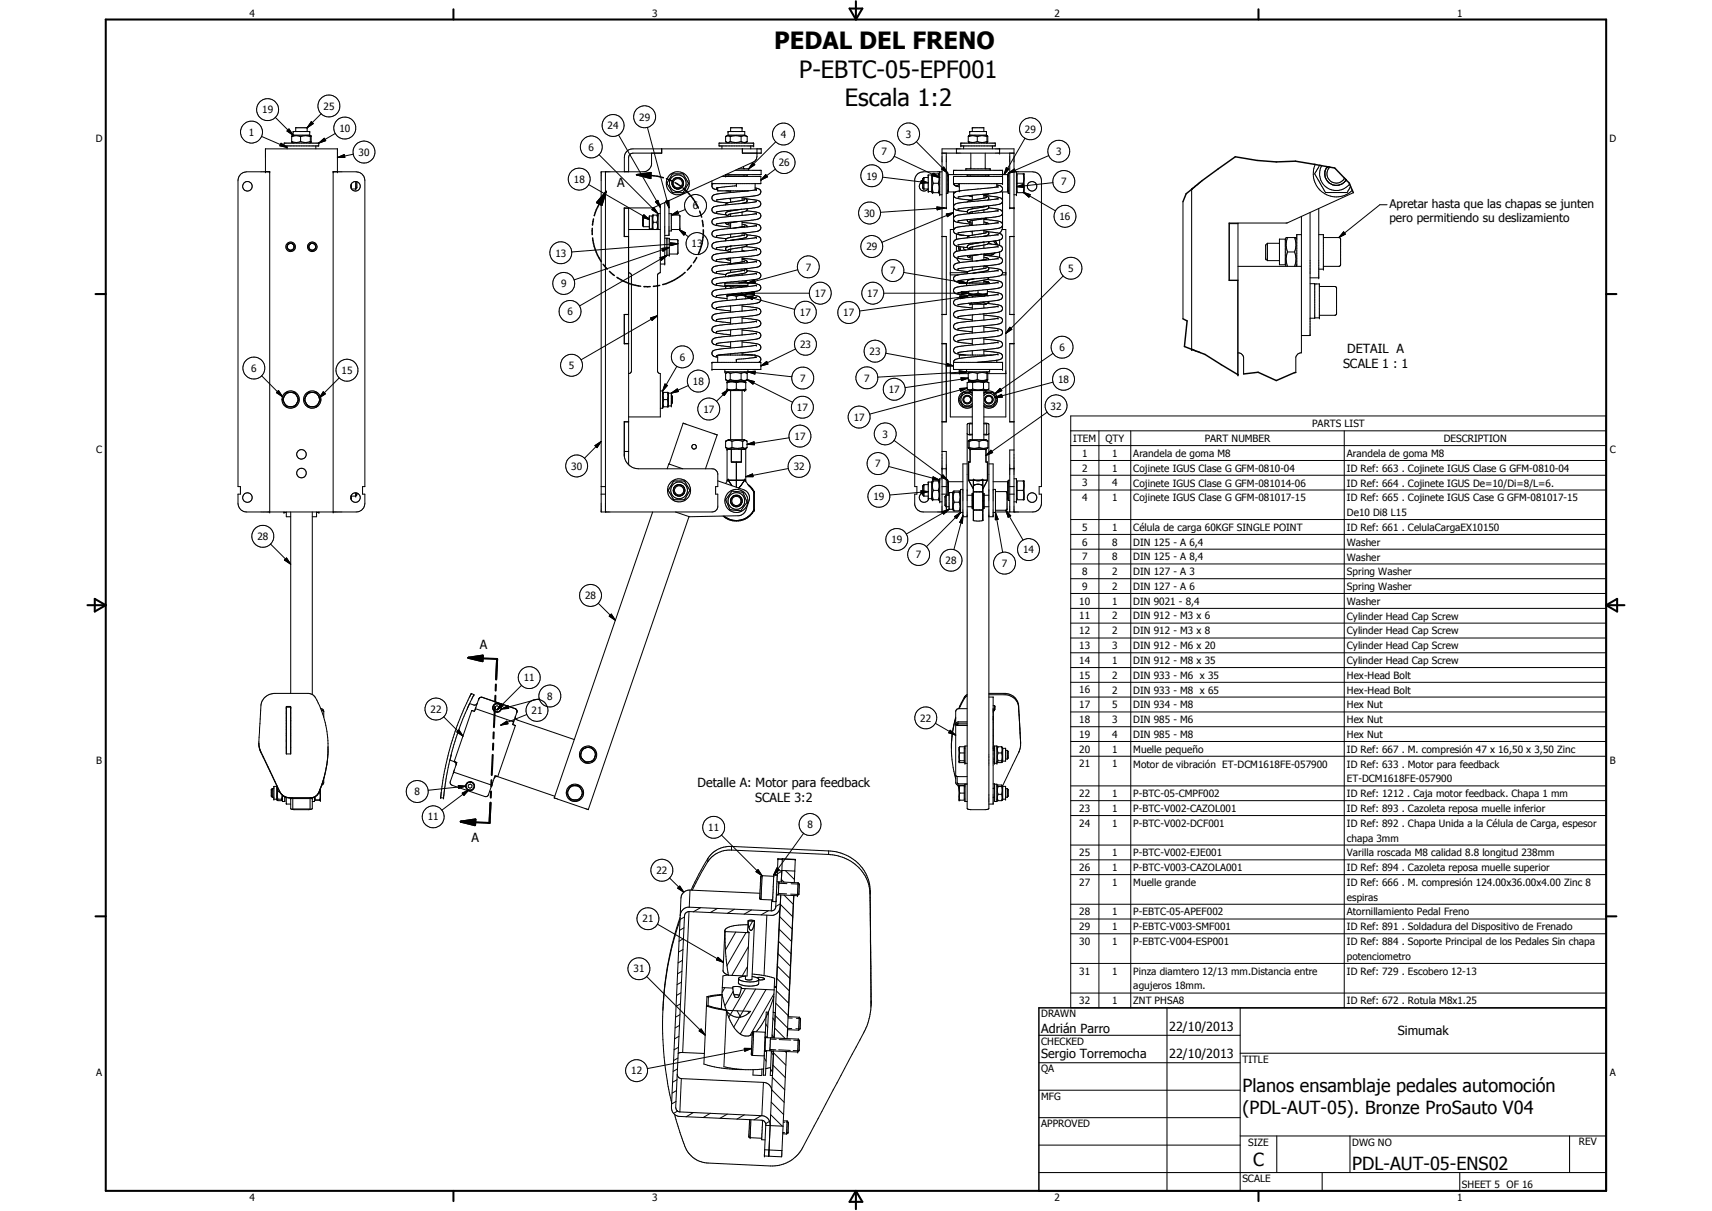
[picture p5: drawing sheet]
<svg xmlns="http://www.w3.org/2000/svg" width="594mm" height="420mm" viewBox="0 0 594 420" stroke-linecap="round" stroke-linejoin="round" font-family="sans-serif">
<defs><g id="words">
<g font-size="8.2">
<text x="268.6" y="17.1">PEDAL DEL FRENO</text>
<text x="277.4" y="26.9">P-EBTC-05-EPF001</text>
<text x="293.2" y="36.8">Escala 1:2</text>
</g>
<g font-size="6.3">
<text x="431.1" y="379">Planos ensamblaje pedales automoción</text>
<text x="431.1" y="386.5">(PDL-AUT-05). Bronze ProSauto V04</text>
<text x="434.8" y="404.7">C</text>
<text x="469.2" y="406">PDL-AUT-05-ENS02</text>
</g>
<g font-size="4.4">
<text x="214.2" y="64.9">A</text>
<text x="467.5" y="122.6">DETAIL A</text>
<text x="466" y="127.8">SCALE 1 : 1</text>
<text x="166.5" y="225">A</text>
<text x="242" y="273">Detalle A: Motor para feedback</text>
<text x="262" y="278.3">SCALE 3:2</text>
<text x="163.6" y="292.1">A</text>
<text x="361.3" y="358.4">Adrián Parro</text>
<text x="405.7" y="357.7">22/10/2013</text>
<text x="485" y="359.2">Simumak</text>
<text x="361.3" y="367.1">Sergio Torremocha</text>
<text x="405.7" y="367.2">22/10/2013</text>
</g>
<g font-size="4.1">
<text x="482.1" y="72.2">Apretar hasta que las chapas se junten</text>
<text x="482.1" y="77.2">pero permitiendo su deslizamiento</text>
</g>
<g font-size="3.5">
<text x="86.6" y="5.8">4</text>
<text x="226.3" y="5.8">3</text>
<text x="365.9" y="5.8">2</text>
<text x="505.6" y="5.8">1</text>
<text x="91" y="39.4">19</text>
<text x="112.3" y="38.1">25</text>
<text x="221.8" y="41.8">29</text>
<text x="86.4" y="47.2">1</text>
<text x="117.8" y="45.8">10</text>
<text x="210.9" y="44.9">24</text>
<text x="271" y="47.8">4</text>
<text x="314.3" y="47.8">3</text>
<text x="355.7" y="46">29</text>
<text x="33.3" y="49.4">D</text>
<text x="204.3" y="52.3">6</text>
<text x="305.9" y="53.9">7</text>
<text x="366.5" y="53.8">3</text>
<text x="558.5" y="49.4">D</text>
<text x="124.4" y="54.1">30</text>
<text x="270.2" y="57.7">26</text>
<text x="199.1" y="63.5">18</text>
<text x="300.6" y="62.3">19</text>
<text x="368.2" y="64.3">7</text>
<text x="240.4" y="72.6">6</text>
<text x="299.8" y="75.2">30</text>
<text x="367.7" y="76.4">16</text>
<text x="192.7" y="89">13</text>
<text x="240" y="85.8">13</text>
<text x="300.6" y="86.9">29</text>
<text x="279.6" y="93.9">7</text>
<text x="308.9" y="95.2">7</text>
<text x="370.7" y="94.4">5</text>
<text x="194.7" y="99.7">9</text>
<text x="282.8" y="103">17</text>
<text x="300.9" y="103">17</text>
<text x="196.9" y="109.4">6</text>
<text x="277.6" y="109.6">17</text>
<text x="292.6" y="109.7">17</text>
<text x="235.9" y="125.1">6</text>
<text x="277.7" y="120.7">23</text>
<text x="301.7" y="123.1">23</text>
<text x="367.6" y="121.8">6</text>
<text x="87.2" y="129">6</text>
<text x="118.5" y="129.8">15</text>
<text x="197.4" y="128.1">5</text>
<text x="240.4" y="133.6">18</text>
<text x="277.7" y="132.5">7</text>
<text x="299.9" y="132.4">7</text>
<text x="308.4" y="136.4">17</text>
<text x="367.1" y="132.9">18</text>
<text x="244.1" y="143.2">17</text>
<text x="276.6" y="142.6">17</text>
<text x="364.6" y="142.2">32</text>
<text x="296.2" y="146">17</text>
<text x="455.3" y="148.3">PARTS LIST</text>
<text x="275.7" y="152.6">17</text>
<text x="306.2" y="151.8">3</text>
<text x="372.4" y="153.3">ITEM</text>
<text x="383.6" y="153.4">QTY</text>
<text x="418" y="153.3">PART NUMBER</text>
<text x="501" y="153.4">DESCRIPTION</text>
<text x="33.4" y="157.3">C</text>
<text x="375.5" y="158.5">1</text>
<text x="385.9" y="158.5">1</text>
<text x="393.3" y="158.5">Arandela de goma M8</text>
<text x="467.4" y="158.5">Arandela de goma M8</text>
<text x="558.6" y="157.3">C</text>
<text x="198.2" y="163">30</text>
<text x="275.4" y="163.2">32</text>
<text x="303.7" y="162.1">7</text>
<text x="375.5" y="163.6">2</text>
<text x="385.9" y="163.6">1</text>
<text x="393.3" y="163.7">Cojinete IGUS Clase G GFM-0810-04</text>
<text x="467.4" y="163.7">ID Ref: 663 . Cojinete IGUS Clase G GFM-0810-04</text>
<text x="303.1" y="173.5">19</text>
<text x="375.5" y="168.7">3</text>
<text x="375.5" y="173.9">4</text>
<text x="385.9" y="168.7">4</text>
<text x="385.9" y="173.9">1</text>
<text x="393.3" y="168.8">Cojinete IGUS Clase G GFM-081014-06</text>
<text x="393.3" y="173.9">Cojinete IGUS Clase G GFM-081017-15</text>
<text x="467.4" y="168.8">ID Ref: 664 . Cojinete IGUS De=10/Di=8/L=6.</text>
<text x="467.4" y="173.9">ID Ref: 665 . Cojinete IGUS Case G GFM-081017-15</text>
<text x="467.4" y="179.1">De10 Di8 L15</text>
<text x="375.5" y="184.1">5</text>
<text x="385.9" y="184.1">1</text>
<text x="393.3" y="184.3">Célula de carga 60KGF SINGLE POINT</text>
<text x="467.4" y="184.2">ID Ref: 661 . CelulaCargaEX10150</text>
<text x="89.3" y="187.4">28</text>
<text x="309.3" y="188.5">19</text>
<text x="355" y="192">14</text>
<text x="375.5" y="189.3">6</text>
<text x="385.9" y="189.3">8</text>
<text x="393.3" y="189.3">DIN 125 - A 6,4</text>
<text x="467.4" y="189.3">Washer</text>
<text x="317.8" y="193.7">7</text>
<text x="328.1" y="195.7">28</text>
<text x="347.6" y="196.7">7</text>
<text x="375.5" y="194.4">7</text>
<text x="385.9" y="194.4">8</text>
<text x="393.3" y="194.4">DIN 125 - A 8,4</text>
<text x="467.4" y="194.5">Washer</text>
<text x="375.5" y="199.6">8</text>
<text x="385.9" y="199.6">2</text>
<text x="393.3" y="199.6">DIN 127 - A 3</text>
<text x="467.4" y="199.6">Spring Washer</text>
<text x="203" y="207.9">28</text>
<text x="374.5" y="209.8">10</text>
<text x="375.5" y="204.7">9</text>
<text x="385.9" y="204.7">2</text>
<text x="385.9" y="209.8">1</text>
<text x="393.3" y="204.7">DIN 127 - A 6</text>
<text x="393.3" y="209.8">DIN 9021 - 8,4</text>
<text x="467.4" y="204.7">Spring Washer</text>
<text x="467.4" y="209.8">Washer</text>
<text x="374.5" y="214.9">11</text>
<text x="385.9" y="214.9">2</text>
<text x="393.3" y="214.9">DIN 912 - M3 x 6</text>
<text x="467.4" y="215">Cylinder Head Cap Screw</text>
<text x="374.5" y="220">12</text>
<text x="385.9" y="220">2</text>
<text x="393.3" y="220">DIN 912 - M3 x 8</text>
<text x="467.4" y="220.1">Cylinder Head Cap Screw</text>
<text x="374.5" y="225.2">13</text>
<text x="385.9" y="225.2">3</text>
<text x="393.3" y="225.2">DIN 912 - M6 x 20</text>
<text x="467.4" y="225.2">Cylinder Head Cap Screw</text>
<text x="374.5" y="230.3">14</text>
<text x="385.9" y="230.3">1</text>
<text x="393.3" y="230.3">DIN 912 - M8 x 35</text>
<text x="467.4" y="230.4">Cylinder Head Cap Screw</text>
<text x="181.8" y="236.4">11</text>
<text x="374.5" y="235.5">15</text>
<text x="385.9" y="235.5">2</text>
<text x="393.3" y="235.5">DIN 933 - M6 x 35</text>
<text x="467.4" y="235.5">Hex-Head Bolt</text>
<text x="189.9" y="242.8">8</text>
<text x="374.5" y="240.6">16</text>
<text x="374.5" y="245.7">17</text>
<text x="385.9" y="240.6">2</text>
<text x="385.9" y="245.7">5</text>
<text x="393.3" y="240.6">DIN 933 - M8 x 65</text>
<text x="393.3" y="245.7">DIN 934 - M8</text>
<text x="467.4" y="240.6">Hex-Head Bolt</text>
<text x="467.4" y="245.7">Hex Nut</text>
<text x="149.4" y="247.3">22</text>
<text x="184.4" y="247.7">21</text>
<text x="319.4" y="250.4">22</text>
<text x="374.5" y="250.9">18</text>
<text x="385.9" y="250.9">3</text>
<text x="393.3" y="250.9">DIN 985 - M6</text>
<text x="467.4" y="250.9">Hex Nut</text>
<text x="374.5" y="256">19</text>
<text x="385.9" y="256">4</text>
<text x="393.3" y="256">DIN 985 - M8</text>
<text x="467.4" y="256">Hex Nut</text>
<text x="374.5" y="261.2">20</text>
<text x="385.9" y="261.1">1</text>
<text x="393.3" y="261.2">Muelle pequeño</text>
<text x="467.4" y="261.3">ID Ref: 667 . M. compresión 47 x 16,50 x 3,50 Zinc</text>
<text x="33.4" y="265.2">B</text>
<text x="374.5" y="266.3">21</text>
<text x="385.9" y="266.2">1</text>
<text x="393.3" y="266.4">Motor de vibración ET-DCM1618FE-057900</text>
<text x="467.4" y="266.3">ID Ref: 633 . Motor para feedback</text>
<text x="558.6" y="265.2">B</text>
<text x="143.8" y="275.9">8</text>
<text x="467.4" y="271.4">ET-DCM1618FE-057900</text>
<text x="374.5" y="276.5">22</text>
<text x="374.5" y="281.6">23</text>
<text x="385.9" y="276.5">1</text>
<text x="385.9" y="281.6">1</text>
<text x="393.3" y="276.5">P-BTC-05-CMPF002</text>
<text x="393.3" y="281.6">P-BTC-V002-CAZOL001</text>
<text x="467.4" y="276.6">ID Ref: 1212 . Caja motor feedback. Chapa 1 mm</text>
<text x="467.4" y="281.7">ID Ref: 893 . Cazoleta reposa muelle inferior</text>
<text x="148.4" y="284.6">11</text>
<text x="280.2" y="287.4">8</text>
<text x="374.5" y="286.8">24</text>
<text x="385.9" y="286.8">1</text>
<text x="393.3" y="286.8">P-BTC-V002-DCF001</text>
<text x="467.4" y="286.9">ID Ref: 892 . Chapa Unida a la Célula de Carga, espesor</text>
<text x="245.8" y="288.3">11</text>
<text x="467.4" y="292.1">chapa 3mm</text>
<text x="374.5" y="297.1">25</text>
<text x="385.9" y="297.1">1</text>
<text x="393.3" y="297.1">P-BTC-V002-EJE001</text>
<text x="467.4" y="297.1">Varilla roscada M8 calidad 8.8 longitud 238mm</text>
<text x="227.8" y="303.2">22</text>
<text x="374.5" y="302.2">26</text>
<text x="385.9" y="302.2">1</text>
<text x="393.3" y="302.2">P-BTC-V003-CAZOLA001</text>
<text x="467.4" y="302.2">ID Ref: 894 . Cazoleta reposa muelle superior</text>
<text x="374.5" y="307.3">27</text>
<text x="385.9" y="307.3">1</text>
<text x="393.3" y="307.4">Muelle grande</text>
<text x="467.4" y="307.5">ID Ref: 666 . M. compresión 124.00x36.00x4.00 Zinc 8</text>
<text x="374.5" y="317.6">28</text>
<text x="385.9" y="317.6">1</text>
<text x="393.3" y="317.6">P-EBTC-05-APEF002</text>
<text x="467.4" y="312.6">espiras</text>
<text x="467.4" y="317.6">Atornillamiento Pedal Freno</text>
<text x="223" y="320">21</text>
<text x="374.5" y="322.7">29</text>
<text x="385.9" y="322.7">1</text>
<text x="393.3" y="322.7">P-EBTC-V003-SMF001</text>
<text x="467.4" y="322.7">ID Ref: 891 . Soldadura del Dispositivo de Frenado</text>
<text x="374.5" y="327.9">30</text>
<text x="385.9" y="327.8">1</text>
<text x="393.3" y="327.9">P-EBTC-V004-ESP001</text>
<text x="467.4" y="327.9">ID Ref: 884 . Soporte Principal de los Pedales Sin chapa</text>
<text x="467.4" y="333">potenciometro</text>
<text x="219.9" y="337.4">31</text>
<text x="374.5" y="338.1">31</text>
<text x="385.9" y="338.1">1</text>
<text x="393.3" y="338.2">Pinza diamtero 12/13 mm.Distancia entre</text>
<text x="467.4" y="338.2">ID Ref: 729 . Escobero 12-13</text>
<text x="393.3" y="343.3">agujeros 18mm.</text>
<text x="361.3" y="353">DRAWN</text>
<text x="374.5" y="348.4">32</text>
<text x="385.9" y="348.4">1</text>
<text x="393.3" y="348.4">ZNT PHSA8</text>
<text x="467.4" y="348.4">ID Ref: 672 . Rotula M8x1.25</text>
<text x="361.3" y="362.5">CHECKED</text>
<text x="431.1" y="368.7">TITLE</text>
<text x="33.4" y="373.2">A</text>
<text x="219" y="372.8">12</text>
<text x="361.3" y="372.1">QA</text>
<text x="558.6" y="373.2">A</text>
<text x="361.3" y="381.6">MFG</text>
<text x="361.3" y="391.1">APPROVED</text>
<text x="433.1" y="397.5">SIZE</text>
<text x="469.2" y="397.5">DWG NO</text>
<text x="547.9" y="397.4">REV</text>
<text x="431.1" y="410.2">SCALE</text>
<text x="507.3" y="412.3">SHEET 5 OF 16</text>
<text x="86.6" y="416.7">4</text>
<text x="226.3" y="416.7">3</text>
<text x="365.9" y="416.7">2</text>
<text x="505.6" y="416.7">1</text>
</g>
</g></defs>
<g fill="none" stroke="#000" stroke-width=".35">
<path d="M111.5 39.5l-4.9 4.8M90.8 47.3l8.8 3.8M92.1 59.6v-8h25v8M95.5 40.7l6.2 6.2M97.5 49.7l2.1 1.4-2.5-.5zM98.6 49.7h12v.9h-12zM99.6 50.6v1M100.3 44.7l1.4 2.2-2.1-1.4zM101.2 49.1a4.2 4.2 0 0 0 3.1 0M101.2 47.4a4.2 4.2 0 0 1 3.1 0M101.2 49.1l.5 .6M101.2 47.4v1.7"/>
<path d="M101.7 46.9v-1.3h5.8v1.3M101.7 46.9h5.8M101.7 46.9l-.5 .5M104.3 47.4a5 5 0 0 1 3.4 0M104.3 49.1a5 5 0 0 0 3.4 0M104.3 47.4v1.7M106.6 44.3h-4v1.3M106.6 44.3v1.3M107.5 46.9l.4 .2M107.7 49.1l.2 .3M107.7 47.4v1.7M107.7 47.2v.1"/>
<path d="M107.9 47.1v2.3M107.9 47.1h.1M107.9 47.1l-.2 .3M107.9 49.4l-.4 .3M107.9 47.2v.1M108 42.2l.7 .7-2.1 1.4zM109.6 50.6v1M110.6 49.7l1.9-1.7 .5 .8zM116.3 46.3l-5.7 3.4M117.1 54.7l2.4-1.1 .2 1zM122.6 53.5l-5.5 1.2M207.8 53.6l20.5 20.5"/>
<path d="M210.1 59.6v118M214.7 46.9l14.4 25M224.7 44.2l7.4 27.9M226.1 53.1v3.9a3.1 3.1 0 0 1-2.6 2.6h-14.9v118h38.5l1-.2 .7-.7 .3-.7v-4.6h-.8v-2.6h.8v-4.5l-.3-.7-.7-.7-1-.3h-25.5a5.1 5.1 0 0 1-5-4.4M229.6 51.6v1.5M229.7 51.6v1.5h-10l-.9 .3-.4 .4-.3 .9v4.9M249.5 49.7h12v.9h-12zM250.5 50.6v1M251.9 47.3l.7-.2 .8 .3M251.9 47.3l-.1 1.8 .8 .3 .8-.3M251.9 49.2l.7 .5M252.6 46.9v-1.3h5.8v1.3"/>
<path d="M252.6 46.9h5.8M252.6 46.9l-.7 .4M253.4 47.4l1.9-.3 1.9 .3M253.4 49.1l1.9 .3 1.9-.3M253.4 47.4v1.7M253.5 45.6v-1.3h4v1.3M255.1 59.1h9v1.5h-12.3M256.2 58.6h3.6M257.2 47.4v1.7M257.2 49.1a2.04 2.04 0 0 0 2.1 0M257.6 51.6v1.5h6.6v-1.5h-44.5a2.9 2.9 0 0 0-3 3.1v4.9M257.6 51.6v1.5"/>
<path d="M258 57.7l.3 .9M258.4 46.9l.8 .4M259.1 47.3l.2 1.8M259.1 47.3l-.9-.2-1 .3M259.3 49.1l-.9 .6M259.8 58.6v.5M260.5 50.6v1M261.2 56.5l.7 .6-2.1 1.5zM262.7 51.6l-.2 3.4-1 1.2-34.9 15.9h-9.9l-.1 10 1.5-.1M269.1 58.7l-5.1 3.8M269.2 49.2l-9.4 9.4M310.3 54.2l13.5 6.4"/>
<path d="M318 49.1l10.9 11M326.1 59.6v8h.8M326.8 58.7l.7-.7 1.4 2.1zM326.9 59.6h-6.5a3 3 0 0 0-3 2.6v106.6h.8v2.6h-.8v3.6a3 3 0 0 0 3 2.6h12.9M326.9 53.1h25M327.5 58l1.4 2.1-2.1-1.4zM328.4 53.1v19.2h-1.5M331.9 51.6v1.5M333.4 49.7h12v.9h-12zM334.4 50.6v1M335.1 59.1v-.5h8.5v.5M336 47.4l1.6-.3 1.5 .3"/>
<path d="M336 49.1v.2M336 49.1l1.6 .3 1.5-.3M336 47.4v1.7M336 49.3h.1M336.1 49.3l.4 .4M336.5 46.9v-1.3h5.8v1.3M336.5 46.9h5.8M336.5 46.9l-.5 .5M336.9 53.1v5.3l-.3 .2M337.4 45.6v-1.3h4v1.3M339.1 49.1l.3 .1a4.5 4.5 0 0 0 3.1-.1M339.1 47.4l1.7-.3 1.7 .3"/>
<path d="M339.1 47.4v1.7M341.9 53.1v5.2l.2 .3M342.3 46.9l.3 .2M342.5 49.1v.1M342.5 47.4v1.7M342.5 49.2l.1 .2M342.6 47.1h.1M342.6 47.1l-.1 .3M342.6 49.4l-.3 .3M342.7 47.1l.1 .3M342.7 49.4h.1M342.7 49.4h-.1"/>
<path d="M342.7 47.2v2.2M342.8 49.1l-.1 .1M344.4 50.6v1M346.9 51.6v1.5M349.2 58.2l.9 .5-1.7 1.9zM349.6 59.2l-1.2 1.4M349.8 59.1l.3-.4-.9-.5-.8 2.4M350.4 53.1v19.2h1.5M351.9 59.6h6.5a3 3 0 0 1 3 3.1v106.1h-.8v2.6h.8v3.2a3 3 0 0 1-3 3h-13M352.7 59.6v8h-.8M355.7 48l-7.3 12.6M363.9 54l-14 6.1"/>
<path d="M456.4 57.1a8 8 0 0 0 2.7 9.7 8 8 0 0 0 10.2-.8M457.9 57.4l-1.7 2.9 3.7 6.5h7.6l1.2-2.1M458.6 57.5a5.8 5.8 0 0 0 1.9 7.7 5.8 5.8 0 0 0 7.8-1.4M460.6 57.8a4 4 0 0 0 .8 5.8 4 4 0 0 0 5.7-1.2M461.5 58a3.2 3.2 0 0 0 .3 4.9 3.2 3.2 0 0 0 4.7-1.1M121.9 63.8v1.6M122 65.6h1.4M123.4 63v2.6M123.8 63a1.65 1.65 0 0 0-1.8 .7 1.65 1.65 0 0 0 0 1.9M123.8 63a1.66 1.66 0 0 1 .9 2.6 1.66 1.66 0 0 1-2.7 0M123.8 63v2.2l-.4 .4M204.3 64.1l21 12.1"/>
<path d="M216.7 72.3h1.4M218.1 72.1v89.1M218.1 79.6h11M223.3 75.6v3.1M223.3 75.6l-.3 .3v2.4l.3 .4M223.3 78.7h2M223.3 75.6h2M223.4 74.5l1.9 1.7-2.4-.8zM226.3 74.9l.2-.3h1.7l.1 .3M226.3 74.9h-1v4.5h1M226.3 74.9v4.5M226.3 79.4l.2 .2"/>
<path d="M226.7 77.1l-.2 1 .2 1.5M226.7 74.6l-.2 1 .2 1.5M226.7 77.1h1.3M226.9 72l1.4 2.1-2.1-1.4zM227.5 70l.8-.5 .8 2.4zM228 74.6l.2 1-.2 1.5M228 77.1l.2 1-.2 1.5M228.3 74.1h.8M228.3 74.1v5.5M228.3 79.4l-.1 .2M229.1 71v23.6l-.9 .8v33.5l.4 .5 .5 .2v15.1h-11M230.7 70.3v21.3h-1.6"/>
<path d="M231 69.8l1-.2 .1 2.5zM232.1 74.1h.9v6h-.9M232.1 69.6v12.1h-1.4M233 74.6l2.1-1.4 .4 1zM233 79.6h2.7M233 74.6l2.9 .1-.2 4.9M233.3 60.3h3.8l1.6 2.8a1.34 1.34 0 0 1-.5 1.7l-1.1 2h-3.8l-1.9-3.2zM235.7 79.6l2.2 1.2-.6 .8zM235.7 79.6l3.2 2.6M237.8 72.7l-4.8 1.9M247.4 63.7a1.29 1.29 0 0 0-.1 1.5 1.29 1.29 0 0 0 1.3 .6h.4M249 65.2h-.1"/>
<path d="M249 65.2v1h10.8M250.5 61.2h13.5v2.5h-16.9v-.9M251.8 77.3v.2M251.8 77.5h.1M251.9 77.5l1.6 .6M252 66.2l1.5 .1M252.4 70.4l-.5 .3-.1 .4M252.8 68.9l.7 .1M252.9 61.1l.1 .1M253.5 66.2v.6M253.5 68.8v1.3M253.5 72.9v.3"/>
<path d="M253.5 74.2v.9M253.5 77.3v1.9M253.5 66.8l-4.1 .4a2.98 2.98 0 0 0-2.3 1.2 1.74 1.74 0 0 0 2 1.6l3.4 .4M255.5 63.7v.7l-6.9 .9M256.3 76.8l-3.7 .7M257.4 72.6l-4.3 .7a.88 .88 0 0 0-1.1 .3 .88 .88 0 0 0 0 1l1.4 .5M257.5 66.2v.2M257.5 68.5v1M257.5 70.5v.1M257.5 73.6v1.1M257.5 76.8v1.9M257.5 77.2l4.5 .4 1.4 .4a1.32 1.32 0 0 1 .4 1.7 1.32 1.32 0 0 1-1.5 .6l-13.7 1.6"/>
<path d="M257.5 77.8l1.4 .4 .4 .5M257.5 73.6l-4.9 .9M257.5 68.6l1.4 .4M257.5 68.5l-8.9 .9M257.5 66.4l-4 .4M258.2 61.1l-.1 .1M258.4 69.3l-6 1.1M258.4 78.4l-3.9 .8M258.9 69l3.7 .5a1.3 1.3 0 0 1 1.4 1.4 1.3 1.3 0 0 1-1.6 1.1l-3.2 .4M258.9 69l.3 .3v.7M259 73.2l3.5 .4a1.29 1.29 0 0 1 1.5 1.2 1.29 1.29 0 0 1-1.5 1.3l-13.9 1.6M259 73.2l-1.5 .4"/>
<path d="M259.1 70l-2.1 .6M259.2 70h-.1M259.2 72.4l-.2 .8M259.2 72.4l-10.6 1.2M259.3 60.6v.5h-7.5v-.5M262 63.7v2.2M262 65.2l.2 .1a1.32 1.32 0 0 1 1.6 .5 1.32 1.32 0 0 1-.2 1.6l-1.9 .6-4.2 .5M262.4 74.1l-13.3 1.5a1.66 1.66 0 0 0-2 1.7l.5 .6 .9 .3 5 .6M262.4 78.3l-10.1 1.1a8.9 8.9 0 0 0-5.1 1.2 1.41 1.41 0 0 0 1.6 1.8l3.2 .4M262.4 74.1h.1M262.5 69.9l-10.6 1.2a9.1 9.1 0 0 0-4.7 1.1 1.33 1.33 0 0 0 .2 1.4 1.33 1.33 0 0 0 1.3 .5l3.2 .4M262.5 78.2l-.1 .1"/>
<path d="M262.5 65.8l-5 .6M265.7 60.6l.7 .7-2.4 1.2zM306.3 61.5l15.8 1.9M319.7 62.6l2.4 .8-2.5 .2zM320.2 63a1.65 1.65 0 0 0-.9 2.6 1.65 1.65 0 0 0 2.7 0M320.6 65.6h1.5M320.6 61.6h1.5M320.6 61.6v4M320.6 61.6l-.4 .4v3.2l.4 .4M323.3 60.7h-1.2v5.8h1.2M323.3 60.7l.2-.4h2.4l.2 .4M323.3 66.5l.2 .3h2.4l.2-.3"/>
<path d="M323.3 60.7v5.8M323.8 60.6a4.3 4.3 0 0 0 0 3M323.8 60.6l2.3 1M323.8 63.6a4.4 4.4 0 0 0 0 3.2M323.8 60.3v.3M323.8 63.6h1.8M324.1 60.1l2 1.5-2.5-.6zM325.1 71.8l2.5 .3-2.4 .7zM325.6 60.3a4.4 4.4 0 0 1 0 3.3M325.6 63.6a4.4 4.4 0 0 1 0 3.2M326.9 72.1h1.5M327.6 72.1l-22.1 1.6"/>
<path d="M328.4 74.3l2.5-.5-2.1 1.4zM328.4 60.1h.5M328.9 61l.2 .1M328.9 60.1v7h-.5M329.1 66.1l-.2 .1M330.9 61.2h17v2.5h-17zM330.9 60.6v-1.5h17v1.5M330.9 66.6l.1 12.9M330.9 73.8l-24.9 10.3M330.9 63.7l.2 .4M330.9 72.1l.4 .5 1 .4 3.3 .4M331 79.6h-1.2v65.1h7.6"/>
<path d="M331 79.6a1.33 1.33 0 0 0 1.4 1.7l2.2 .4M331.1 64.1a1.08 1.08 0 0 0 1.8-.4v2.5h.3M331.1 64.1l.5 .4 1.3 .3M331.6 66.6h-2.5v-6h20.6v6h-2.6M332.4 68.4h.2M332.6 68.3v.1M335.6 60.6v.5h7.5v-.5M335.7 73.5l.2 .4 .6 .2M335.7 76.2a1.06 1.06 0 0 0 1.4 1.1l.3 .1M336 67.9l1.4 .3M336.5 77.7l.1 .6M336.6 76.7l-.1 .1"/>
<path d="M336.6 76.7h.1M336.7 61.1l.1 .1M337 77.7l.1 .5M337.4 78.2l-1.4 .2a9.2 9.2 0 0 0-4.9 1.1l-.1 .1M337.4 76.5l-.8 .2M337.4 67.7v1.7M337.4 71.9v.5M337.4 73.4v.6M337.4 76.5v1.7M341.3 71.8l-4.8 .8-.8 .4v.5M341.3 77.9l-3.9 .3M341.4 67.4l-8.8 .9"/>
<path d="M341.4 76.1l.5 .1a13.4 13.4 0 0 1 5.7 1.1l.3 .5M341.4 67.4v1.3M341.4 71.5v.3M341.4 72.8v.9M341.4 75.9v2M341.4 79.8v1.1M341.4 77l1.7 .7M341.4 75.9l-4 .6M341.5 75.9l.2 .3M341.6 75.8l-.2 .1M342 75.7l.2 .5M342 61.1l-.1 .1"/>
<path d="M342.2 71.6l-.9 .2M342.2 71.6h.1M342.3 68.5l-5.5 1-1.1 .6M342.3 77.7l-.4 .1M342.3 77.6v.1M342.3 71.5v.1M342.6 75.6l-1 .2M342.7 69.4l.3-.2a.73 .73 0 0 0 0-.8 .73 .73 0 0 0-.7-.3l-.9-.2a14.4 14.4 0 0 1 6.2 1.1l.3 .5M342.9 71.4a.94 .94 0 0 1-.1 1.1 .94 .94 0 0 1-1 .3l-5.3 .9M343.1 67.2l-.3 .2h-2M343.1 72.1l3.9 .6 .5 .3 .4 .7M345.9 64.2a2.03 2.03 0 0 1 1.9 .9v1l-.9 .6-5.5 .7"/>
<path d="M345.9 63.7v1.2M346.2 64.8l-10.1 1.1a8.9 8.9 0 0 0-5.1 1.2 1.48 1.48 0 0 0 1.8 1.9l4.3 .5M346.3 73.1l-13.7 1.5a1.3 1.3 0 0 0-1.5 .7 1.3 1.3 0 0 0 .4 1.6l2.7 .6 3.2 .3M346.3 77.2l-5 .7M346.3 68.9l-9.5 1.1a10.9 10.9 0 0 0-5.7 1.1l-.2 .4M346.3 68.9h.1M346.3 77.2h.1M346.3 73.1h.1M347.7 79.6h1.3v65.1h-7.6M347.9 69.7a2.02 2.02 0 0 1-2.4 1.4l-13.1 1.4M347.9 73.9a1.9 1.9 0 0 1-2.3 1.3l-13.2 1.5M347.9 78a2.05 2.05 0 0 1-2.4 1.4l-13.1 1.4"/>
<path d="M347.9 66.6v12.4l-.4 1.1-.7 .8M349.7 61.1h.1M349.7 66.1h.1M349.7 66.1l.1 .1M349.8 61l-.1 .1M349.8 66.2h.1M349.9 60.1l2.1-1.5 .4 1zM349.9 60.1v7h.5M349.9 61h-.1M349.9 60.1h.5M350.4 72.1h1.5M352.7 64.8l2.4-.8 .2 1z"/>
<path d="M352.7 66.4h.3M352.7 60.7h.3M353 60.3h2.3v6.5h-2.3zM353 63.6h2M355 60.3l.3 1.7-.3 1.6M355 63.6l.2 .4M355.1 66.7l2.4 .8-.5 .9zM355.1 66.7l11.2 6.5M355.1 64l-2.4 .8M355.1 64l.2 1-2.6-.2M355.2 64l.1 1.2-.3 1.6M365.4 63.4l-12.7 1.4"/>
<path d="M410.5 70v40.6M413.5 65.7v55.5M426.6 77.6h3M426.6 77.4v19.9M429.6 77.4v52.6M451.6 75.1v47.3l-1.2 .4-.7 1.1v5.3M454.6 73.7v42.7h-3M457.6 72.3v24.1h-3M469.6 66.8l-22.9 10.5-20.2 .1v19.9h3v32.7M481.3 71h-2.5l-14.2 11.4M99.7 85.4l.1 .7 .3 .5M99.7 85.2a1.21 1.21 0 0 1 1.8-.6 1.21 1.21 0 0 1 .3 1.8"/>
<path d="M100.1 86.6l.2 .1M100.1 86.6a1.22 1.22 0 0 1-.1-1.8 1.22 1.22 0 0 1 1.9 .1 1.22 1.22 0 0 1-.5 1.8M100.3 86.7l.3 .1M100.6 86.8h.5M101.4 86.7l-.3 .1M107.1 85.7l.3 .7M107.6 86.6l.8 .3M107.6 86.6l.5 .2M107.7 84.6l-.6 .8M107.8 84.6a1.17 1.17 0 0 1 1.3 .1 1.17 1.17 0 0 1 .4 1.3M108.6 86.8h-.2M108.7 84.5a1.25 1.25 0 0 0-1.4 .6 1.25 1.25 0 0 0 .3 1.5"/>
<path d="M108.9 84.6l.5 .5a1.19 1.19 0 0 1-.3 1.5M109.1 86.6l-.2 .1M109.1 86.6l-.7 .3M109.5 85.9l-.2 .5M218.1 94.6l.7 .3 .3 .5v33.5l-.4 .5-.6 .2M229 89.5l2.4-.9-1.9 1.7zM229.7 86.2l2.5-.3-2.2 1.3zM230.7 82.6l1.5 .1v5.9h-.8M230.7 88.6h.7M231.4 82.6v6M231.4 88.6l-30.3 17.6M232.2 83.1l3 .2v4.6l-.1 .2h-2.9"/>
<path d="M232.2 85.9l-33 11.2M232.7 84.2l2.5 .3-2.4 .7zM235.2 84.5l-36.8 2.9M248.7 98.4l-.1 .1M251.5 98.2h8v.8h-8zM251.8 99.6v.6M251.8 95.3l.2 .7M251.8 98v.2M251.9 89.7l.7 .5 .9 .1M252 82.8l-.2 .8M252 99.4l.7-.2 1 .4M252 99.4l-.2 .2"/>
<path d="M252.3 87l1.2 .3M252.4 91.8l-3.1 .3a1.94 1.94 0 0 0-2.2 1.6l.3 .7 .5 .3 3.9 .5M252.7 99l-.9 .6M253.1 89.6l-.5 .1M253.5 81.2v1.1M253.5 83.4h.1M253.5 86.4v1.1M253.5 89.5v2M253.5 93.7v.9M253.5 95.6v.2M253.5 86.4l-.9 .3M253.7 83.4l-4.8 .5a1.43 1.43 0 0 0-1.5 .5 1.43 1.43 0 0 0-.1 1.6l1.7 .6 3.3 .4"/>
<path d="M253.7 99.6a5.3 5.3 0 0 1 3.7 0M253.7 99.6v.4M253.7 83.4h-.2M253.8 85.3l-.9 .3a.79 .79 0 0 0-1 .4 .79 .79 0 0 0 .4 1M257.4 99.6v.1M257.5 81.7l-5.5 1.1M257.5 80.9v.8M257.5 82.7v.4M257.5 85.8v1.4M257.5 89.2v1.6M257.5 93.3v.6M257.5 94.9v.6"/>
<path d="M257.5 98v.2M257.5 89.6l4.8 .6a1.28 1.28 0 0 1 1.5 .7 1.28 1.28 0 0 1-.5 1.6l-3.1 .6-11.6 1.2M257.5 90l.6 .1a.97 .97 0 0 1 1.1 1.1M257.5 86.9l.8 .2M257.5 89.2l-8.9 1M257.7 80.9h.4a.83 .83 0 0 1 1 .5 .83 .83 0 0 1-.2 1l-5.2 1M257.8 97.9l4.9 .7a1.27 1.27 0 0 1 1.3 1.3 1.27 1.27 0 0 1-1.5 1.1l-13.9 1.6M257.8 97.9l-1.6 .3M258.4 99l.8 .5-.9-.3-.9 .4M258.4 90.6l-6 1.2M258.4 93.7l-5.7 1-.9 .6M258.4 81.5l-.9 .2"/>
<path d="M258.5 93.3l.6 .2a1.05 1.05 0 0 1-.2 1.1 1.05 1.05 0 0 1-1.1 .3l-5.2 .9M258.5 85.6l3.5 .4a1.54 1.54 0 0 1 1.9 1.9l-1.2 .7-5.2 .6M259.2 81.4l3.3 .5a1.24 1.24 0 0 1 1.4 .8 1.24 1.24 0 0 1-.5 1.5l-2 .4-12.8 1.4M259.2 97.3l-1.4 .6M259.3 93.9l3.3 .5a1.25 1.25 0 0 1 1.4 1.1 1.25 1.25 0 0 1-1.3 1.4l-14.1 1.6M259.3 84.9l-.3 .4-.6 .3-4.9 .8M259.5 98.2l2.3-1.1 .3 .9zM262.4 86.5l-13.9 1.6a1.29 1.29 0 0 0-1.5 1.3 1.29 1.29 0 0 0 1.5 1.3l5 .5M262.4 99l-13.5 1.5a1.37 1.37 0 0 0-1.5 .6 1.37 1.37 0 0 0 .2 1.7l.8 .3 3.9 .5M262.4 86.5h.1M262.5 94.9l-14 1.5a1.29 1.29 0 0 0-1.5 1.4 1.29 1.29 0 0 0 1.6 1.2l3.4 .4M262.5 99h-.1"/>
<path d="M262.5 90.7l-10.1 1.1M262.5 82.4l-8.8 1M276.8 93.6l-17.3 4.6M313.6 94.5l21.8 3.7M326.9 82h1.5v27.1h-1.5M329.8 95.4h2.6M329.8 94.6h5.9M331.9 81.2v1.9M331.9 85.3v1.9M331.9 85.4l.7 .1M332 89.5l1.2 1.6M332.6 85.5l3.1 .4"/>
<path d="M332.6 85.5l.3 1.5M332.7 81.4l3.7 .4M332.7 85.5l.3 1.5M333 97.3l2.4 .9-2.6 .1zM333.2 85.6l.3 1.3M334.4 85.8v.6l.7 .3M335.4 98.2v.8h1.4M335.4 98.2h8v.2M335.6 88.7l.1 .2M335.7 94.6v.4M335.7 88.9h.1M335.7 85.9l1.1 .5"/>
<path d="M335.7 88.9l.6 .5 1.1 .2M336 94.2l-.3 .4M336.3 81.8l-.7 .7M336.5 88.9h.1M336.5 86.6l-3.9 .4a1.3 1.3 0 0 0-1.5 .8 1.3 1.3 0 0 0 .6 1.7l5.7 .7M336.6 80.3l.8 .1M336.8 86.4l-.3 .2M336.8 86.4l.4 .1M337.3 96.9l-.6 .1a.84 .84 0 0 0-.8 .3 .84 .84 0 0 0-.1 .9M337.4 97.9l-.9 .2M337.4 84.4l-5 .6M337.4 80.2v1.4"/>
<path d="M337.4 84.4v.2M337.4 85.6v.9M337.4 88.7v2M337.4 92.6v1.2M337.4 96.8v.1M337.4 97.9v.3M338 96.7l-.7 .2M339 90.5l-4.5 .4a4.2 4.2 0 0 0-3.6 1.3 1.89 1.89 0 0 0 2.4 1.7l2.7 .3M339 90.5l-.3 .1M340.5 88.2l-4 .7M341.3 93.2l-5.3 1M341.4 80.9l-5.1 .9"/>
<path d="M341.4 85l-4.9 .9M341.4 88.6l4.5 .5a1.64 1.64 0 0 1 1.9 1.6 3.1 3.1 0 0 1-3 1.2l-12.4 1.4M341.4 89.2l1.4 .4 .3 .5M341.4 97.7l1.5 .1M341.4 94.1l-3.8 .7M341.4 82h.1M341.4 85v1.1M341.4 88.1v2M341.4 92.3v.8M341.4 94.1v.3M341.4 97.2v1M341.4 80.1l1.3 .3"/>
<path d="M341.5 92.3l.6 .2a.81 .81 0 0 1 1 .7 .81 .81 0 0 1-1 .8l-.7 .1M341.5 88.1l1.1 .5M341.5 82l-9.3 1a1.19 1.19 0 0 0-1.2 .8 1.19 1.19 0 0 0 .5 1.4l.4 .2M341.5 84l-5.3 .9-.5 .4v.6M341.5 82h-.3M341.6 88.1l1.1 .5M342.3 92.9l-1 .3M342.3 89.9l-3.3 .6M342.3 80.7l-.9 .2M342.5 97a9.2 9.2 0 0 1 5.1 1 1.25 1.25 0 0 1 .1 1.5 1.25 1.25 0 0 1-1.4 .5l-6.9 .8M342.6 97.7l-.5 .5M342.6 88.6h1.3"/>
<path d="M342.6 80.4l3.8 .5a1.24 1.24 0 0 1 1.5 1.2 1.24 1.24 0 0 1-1.4 1.3l-9.1 1M342.7 80.4l.4 .4a1.22 1.22 0 0 1-1.6 1.2M342.7 97.7l.2 .1M342.9 84.6l1.2 .1a4.8 4.8 0 0 1 3.6 .9 1.16 1.16 0 0 1-.9 1.8M342.9 97.8l.2 .2M343 92.9l2.9 .3a1.48 1.48 0 0 1 1.5 .5 1.48 1.48 0 0 1 .2 1.6 17.6 17.6 0 0 1-6.4 1.2l-8.8 1M343 97.9l.1 .1M343.1 83.8l-.2 .8-1.5 .4M343.1 98v.2M343.1 84.2h.1M343.1 84.2l.9 .5M343.1 96.3l-.2 .5-.6 .2-4.9 .9"/>
<path d="M344.2 88.4l-1.5 .2M344.3 87.8l-1.8 .3M344.7 83.7l.8 1.2M344.9 88l-.7 .4M345 88l-.8 .4M345.2 87.8l-.3 .2M345.3 87.8l-.3 .2M345.3 83.6l.2 .3M345.3 83.6l.3 .3M345.5 83.9l.4 .7M345.7 84.2l.4 .8M346.2 89.7l-7.2 .8"/>
<path d="M346.3 93.8l-9.9 1.1a13.3 13.3 0 0 0-5.2 1 1.33 1.33 0 0 0 0 1.6 1.33 1.33 0 0 0 1.5 .5l2.7 .3M346.3 98l-8.8 .9a13.9 13.9 0 0 0-6.5 1.3 1.5 1.5 0 0 0 1.8 2l3.3 .3M346.3 81.4l-4.8 .6M346.3 85.5l-9.8 1.1M346.3 93.8h.1M346.3 98h.1M346.3 85.5h.1M346.3 81.4h.1M346.8 87.4l-14.4 1.8M346.9 80.9v.1M346.9 83.3v1.8M346.9 87.4l-.1 1.9"/>
<path d="M347.5 95.4h1.5M347.9 94.6h1.1M351.9 82h-1.5v27.1h1.5M368.9 95.8l-19.9 19.9M426.6 97.2h3M429.6 92.4h22M439.8 84.4h4.2M439.8 84.4v6M439.8 84.4l-.6 .6v4.8l.6 .6M439.8 90.4h4.2M446 83l.3-.6h3.4l.3 .6M446 83h-2v8.9h2"/>
<path d="M446 83v8.9M446 91.9l.3 .5M446.8 87.4l-.2 .7a6.8 6.8 0 0 0 .2 4.3M446.8 82.4a7.2 7.2 0 0 0 0 5M446.8 87.4h2.4M449.2 82.4l.5 2.5-.5 2.5M449.2 87.4l.5 2.5-.5 2.5M450 91.9l-.3 .5M451.6 81.4h-1.6v11M454.6 98.4h1.6v12h-1.6M456.2 98.5h1.6v11.8h-1.6M457.6 81.4h1.6v12h-1.6"/>
<path d="M457.8 99.4h5.4l.6 .4v9.2l-.4 .4h-5.6M459.2 82.4h5.6l.4 .4v9.2l-.6 .4h-5.4M466.3 80.4l.5 .8-2.2 1.2zM216.7 119.2h1.4M218.1 109.1h-1.4l-.1 10.2h1.5M225.8 110.3l2.4-.8-1.9 1.7zM228.2 109.5l-26.6 15.3M252.3 102.8a4.5 4.5 0 0 1 3.2 0M252.4 102.1l.3 .2M252.7 102.3l-.4 .2v1.8M252.7 102.3h5.7M253.5 106.1v2.2"/>
<path d="M253.5 110.3v2.1M253.5 114.4v2.2M253.5 118.6v2.1M255.5 102.8v1.2M255.5 102.8l1.6-.3 1.7 .3M257.4 101.7l.1 .1a1.51 1.51 0 0 0 1.8-.1M257.4 101.7l-1.5 .3-1.5-.1M257.4 101.6v.1M257.5 105.8v2.1M257.5 109.9v2.2M257.5 114.1v2.1M257.5 118.2v2.2"/>
<path d="M257.5 106.2l4.8 .6a1.32 1.32 0 0 1 1.7 1.1 1.32 1.32 0 0 1-1.5 1.4l-13.9 1.6M257.5 110.4l4.2 .4a1.82 1.82 0 0 1 2.3 1.5l-.3 .7-1.2 .5-13.9 1.6M257.5 114.5l4.2 .5a1.94 1.94 0 0 1 2.2 1 1.78 1.78 0 0 1-2.2 1.8l-13.1 1.5M257.5 118.7l4.8 .5a1.32 1.32 0 0 1 1.7 1.2 1.32 1.32 0 0 1-1.5 1.4l-12.9 1.4M257.5 105.8l-8.9 1M258.4 102.3l.4 .2v1.2M258.5 102.2l3.7 .4a1.31 1.31 0 0 1 1.8 1 1.31 1.31 0 0 1-1.3 1.6l-5.2 .6M258.8 102.8l2.5 .2-.2 .9zM258.8 102.8l17 4.6M259.3 101.7l2.5-.5v1zM259.3 101.5v.2M259.3 101.7l-.9 .6"/>
<path d="M259.3 101.7h21.5M262.4 107.3l-13.3 1.5a1.71 1.71 0 0 0-2 1.7l.3 .5 .9 .4 5.2 .6M262.4 107.3h.1M262.5 103.2l-7.8 .9a20.2 20.2 0 0 0-7.4 1.1 1.36 1.36 0 0 0 0 1.5 1.36 1.36 0 0 0 1.4 .6l4.8 .6M262.5 111.4l-14 1.6a1.29 1.29 0 0 0-1.5 1.3 1.29 1.29 0 0 0 1.5 1.3l5 .6M262.5 115.6l-13.4 1.5a1.46 1.46 0 0 0-1.6 .4 1.46 1.46 0 0 0-.2 1.7l1.4 .6 4.8 .5M262.5 103.1v.1M262.5 119.8l-9 .9M306.7 101.7h29.4M326.9 119.3h1.5M326.9 119.2h1.5v27.2h-1.5M333.1 102.7l2.5 .1-2.4 .8z"/>
<path d="M333.7 101.2l2.4 .5-2.4 .5zM333.7 102.7h-.6l.1 .9 2.4-.8M334.5 102.7l1.1 .1M335.6 102.8v.5M335.6 102.8l-37.3 5.1M336 101.1l-3.6 .5M336.1 101.1v.9l.5 .3M336.1 101.7a4.6 4.6 0 0 0 3.3 0M336.1 102.6l1.4 .2M336.1 102.6l-.5 .2M336.1 101.7l-2.4-.5v.9M336.1 101.7l-.7 .2"/>
<path d="M336.6 102.3h5.6M336.6 102.3l-1 .5M337.2 105.1l-1 .1M337.4 119.7l-4.6 .5a1.68 1.68 0 0 0-1.9 1.6 3.4 3.4 0 0 0 3.2 1.3l.7 .1M337.4 109.3l-5 .6M337.4 105.5v1.7M337.4 109.3v2.1M337.4 113.4v2.2M337.4 117.6v2.1M337.5 102.8v.3M337.9 105.1l-5.5 .6M339.4 100.8l-3.4 .3"/>
<path d="M339.4 101.7a4.6 4.6 0 0 0 3.2 0M339.4 100.8v.9M341.2 102.7l-1.9-.2-1.8 .3M341.3 104.9l.9 .4 .9-.4M341.3 104.8v.1M341.3 104.9l-1.8 .4-1.6-.2M341.3 104.8l-3.4 .3M341.3 108.9l-3.9 .4M341.4 117.6a15.1 15.1 0 0 1 6.2 1.2 1.3 1.3 0 0 1 0 1.4 1.3 1.3 0 0 1-1.2 .6l-14 1.5M341.4 109.3l4.5 .6a1.94 1.94 0 0 1 1.9 .9 1.6 1.6 0 0 1-1.9 1.8l-13.5 1.4M341.4 105.5v1.4M341.4 108.9v2.1"/>
<path d="M341.4 113v2.2M341.4 117.2v2.1M341.4 113.5l3.5 .3a3.6 3.6 0 0 1 2.9 1.1 1.39 1.39 0 0 1-1.7 1.7l-13.7 1.6M342.2 102.3l.6 .3M342.6 105.3l.9 .1a6.7 6.7 0 0 1 4.2 1 1.31 1.31 0 0 1-.1 1.4 1.31 1.31 0 0 1-1.3 .5l-5 .6M342.6 101.1l.5 .1a7 7 0 0 1 4.7 1.2 1.36 1.36 0 0 1-1.3 1.7l-3.4 .5M342.6 100.5v1.5l-.4 .3M342.8 102.6l-.7-.1-.8 .2M343.1 104.9l-.9 .6h-5.6l-.5-.3M343.1 104.6v.3M343.1 104.6l-1.8 .2M346.3 114.6l-13.7 1.5a1.32 1.32 0 0 0-1.5 .7 1.32 1.32 0 0 0 .4 1.6l1.1 .3 4.8 .6"/>
<path d="M346.3 102.1l-13.7 1.5a1.32 1.32 0 0 0-1.5 .7 1.32 1.32 0 0 0 .4 1.7l2 .4 3.9 .4M346.3 106.3l-13.7 1.5a1.32 1.32 0 0 0-1.5 .7 1.32 1.32 0 0 0 .4 1.6l1.4 .4 4.5 .5M346.3 110.4l-12.4 1.4a3.7 3.7 0 0 0-2.9 1 1.53 1.53 0 0 0 1.9 1.8l4.5 .5M346.3 114.6h.1M346.3 110.4h.1M346.3 102.1h.1M346.3 118.7l-8.9 1M346.3 106.3h.1M350.4 119.3h1.5M350.4 113.5l.7 .8-2.1 1.4zM351.9 119.2h-1.5v27.2h1.5M90.8 130.4l7.2 7.2"/>
<path d="M96.6 135.5l1.4 2.1-2.1-1.4zM98.5 139.6l.2 .3M98.5 137.7l-.2 .3a.92 .92 0 0 0 .2 1.6M98.5 137.7l-.2 .7 .2 1.2M98.7 139.9l.7 1.2h2.9l.7-1.2M98.7 137.4l.7-1.3h2.9a3.3 3.3 0 0 1 .7 3.8M98.7 137.4l-.2 .3M98.7 139.9a2.51 2.51 0 0 0 4.3 0M100.5 136.1l-1.1 .5-.7 .8M101.2 136.1l1.6 1M102.9 137.1l.9 1.5-.8 1.3M105.4 138.6l.6 1"/>
<path d="M106 139.6l.2 .3M106 137.7v1.9M106 137.7l-.6 .9M106.2 139.9l.7 1.2h2.9l.6-.9M106.2 137.4l-.2 .3M106.2 139.9a2.48 2.48 0 0 0 4.1 .3M108 136.1l-1.1 .5-.7 .8M108.7 136.1l1.6 1M110.3 137.1a2.42 2.42 0 0 1 .2 2.8M110.4 137.1l.8 1.5-.7 1.3M110.4 137.1l-.6-1h-2.9l-.7 1.3M110.5 139.9l-.1 .3"/>
<path d="M112.2 135.9l.7 .8-2.1 1.3zM117.7 131.1l-6.9 6.9M229.1 135.6h.8M229.9 135.6v6h-.8M229.9 136.4l.2-.3h1.7l.1 .3M230.3 138.6l-.2 1.3 .2 1.2M230.3 136.1l-.2 1.3 .2 1.2M230.3 138.6h1.3M230.8 133.2l.8 .5-1.7 1.9zM231.6 136.1l.2 1.3-.2 1.2M231.6 138.6l.2 1.3-.2 1.2M231.9 136.4v4.4"/>
<path d="M231.9 136.4h1.1M233 136.4l2-1.5 .4 .9zM233 136.4v4.4h-1.1M233 137.2h.1M233 137.2v2.9M233 137.2l.3 .3v2.3l-.3 .3M234.9 127.1l-5 8.5M238.8 133.8l-5.8 2.6M247.1 125.7h16.9v2.5h-16.9zM248.6 123.4l13.4-.2v.8M249 123.3v2.4M250.6 136.5l2.2-1.4-1.5 2.1z"/>
<path d="M251.5 128.2v.8h8M251.9 129.5l-.1 2.2 .6 .3 1-.3M251.9 129.5l.7-.3 .8 .3M251.9 131.8l.8 .4M252.3 135l1.2 .3 2-.3M252.3 132.8l1.2-.3 2 .3M252.7 132.2l-.4 .3v2.8l.4 .2h5.7l.4-.2v-2.8l-.4-.3M252.7 132.2h5.7M252.7 129l-.8 .5M252.8 135.1l-4.2 4.1M253.4 129.5v2.2M253.4 131.7l1.4 .3 2.4-.3"/>
<path d="M253.4 129.5l1.9-.3 1.9 .3M253.5 122.7v.5M253.5 135.5v17.1M253.5 120.7l-4.7 .6a1.38 1.38 0 0 0-1.4 .4 1.38 1.38 0 0 0-.2 1.5l.7 .5 1.1 .3M255.5 132.8v2.2M255.5 135l1.3 .3 2-.3M255.5 132.8a4.4 4.4 0 0 1 3.3 0M257.2 129.5v2.2M257.2 131.7l.8 .3 1.3-.3M257.5 122.4v.8M257.5 135.5v17.1M257.5 122.8l3.8 .4"/>
<path d="M258.4 129l.8 .5M259.1 129.5l.2 2.2M259.1 129.5l-.9-.3-1 .3M259.3 131.7l2.4 .7-.4 .9zM259.3 131.7l-.9 .5M259.3 131.7l15.7 7.9M259.5 129l2.6-.2-.1 1zM259.5 128.2v.8M259.5 129l15.3 1.7M262 124l-6.5 .7v1M262 123.3a1.56 1.56 0 0 1 1.9 1.8l-.6 .6M262.4 123.9l-.4 .1"/>
<path d="M262.4 123.9h.1M264 127l2.1-1.6 .4 .9zM276.1 121.1l-12.1 5.9M307.4 122.6l23.5 4.4M328.5 126l2.4 1h-2.6zM329.8 129.6h6.2M330.9 125.7h17v2.5h-17zM332.9 128.7l2.5 .3-2.5 .7zM332.9 124.3l-1.4 .4-.6 1M333.1 134.8l2.5-.2-2.3 1.2zM333.5 131.1l2.5 .1-2.4 .8zM335.4 128.2v.8"/>
<path d="M335.4 129l-30.8 1.9M335.6 135l1 .5h5.6l.9-.5M335.6 135l.8 .3 1.1-.3M335.6 132.8l.8-.3 1.1 .3M335.6 132.8v2.2M335.6 134.6l-33.8 9.1M336 131.7l1.2 .3 1.9-.3M336 129.5v2.2M336 131.7l.6 .5M336 129.5l1.6-.3 1.5 .3M336 131.2l-21.9 3.3M336.6 132.2h5.6"/>
<path d="M336.6 129l-.6 .5M336.6 132.2l-1 .6M337.4 136.2a3 3 0 0 0-4.8 2.4 3 3 0 0 0 4.8 2.5M337.4 137.3a2.22 2.22 0 0 0-3.3-.3 2.22 2.22 0 0 0 0 3.3 2.22 2.22 0 0 0 3.3-.3M337.4 136.7l-.3-.6h-2.9l-.5 1a1.88 1.88 0 0 0-.2 2.8l.7 1.2h2.9l.3-.5M337.4 121.7v1.5M337.4 135.5v17.1M337.5 135l1.5 .3 2.3-.3M337.5 132.8l1.5-.3 2.3 .3M337.5 132.8v2.2M339.1 131.7l1.3 .3 2.1-.3M339.1 129.5v2.2"/>
<path d="M339.1 129.5l1.7-.3 1.7 .3M341.3 135l.7 .3 1.1-.3M341.3 132.8l.7-.3 1.1 .3M341.3 132.8v2.2M341.4 136.2a2.95 2.95 0 0 1 3.9 .3M341.4 137.3a2.19 2.19 0 0 1 2.1-.9 2.19 2.19 0 0 1 1.8 1.5M341.4 136.7l.3-.6h2.9l1 1.9a.93 .93 0 0 1-.1 1.6l-.9 1.5h-2.9l-.3-.5M341.4 121.8l4.6 .5a1.41 1.41 0 0 1 1.5 .5 1.41 1.41 0 0 1 .2 1.5l-1.8 .7M341.4 121.3v1.9M341.4 135.5v17.1M342.2 129l.4 .3M342.2 132.2l.9 .6"/>
<path d="M342.5 129.5v2.2M342.5 131.7v.1M342.5 131.8l.2 .2M342.6 129.3v.1M342.6 129.2l.1 .1M342.6 129.2l-.1 .3M342.6 132l-.4 .2M342.7 129.3l.1 .2M342.7 129.4v2.6M342.8 129.6h6.2M342.8 131.7l-.1 .1M343.1 132.8v2.2"/>
<path d="M343.4 128.2v.8h-8M344.2 123.2h-11.3v1.1M345.3 138l2.2-1.2 .3 1zM345.3 137.9a2.22 2.22 0 0 1-1.1 2.7 2.22 2.22 0 0 1-2.8-.6M345.3 136.5a3 3 0 0 1 .1 4.1 3 3 0 0 1-4 .5M345.9 125l-6.9 .7M345.9 125v.7M346.3 122.9l-13.4 1.4M346.3 122.9h.1M347 134.7l.6 .9-2.3 1zM365.4 132.6l-20.1 5.4M365.4 122.6l-20.1 14"/>
<path d="M429.6 122.4a1.92 1.92 0 0 1 1.9 1.5v5.9M206.5 154.6l2.1-1.4-1.4 2.1zM208.6 153.2l-5.8 5.8M216.7 156.6h1.4M216.7 146.4h1.4M218.1 146.3h-1.4v12M229.9 140.8l.2 .3h1.7l.1-.3M233 140.1h.1M252 153v2.4M252 153l.7-.4h5.7l.7 .4M252 153l1.1-.2 .9 .3M252 155.4l.7 .4"/>
<path d="M253.8 155.8v4.5h3.5v-4.5M254 153.1l1.4-.3 2.3 .3M254 155.3l1.9 .3 1.8-.3M254 155.3l-1.1 .3-.9-.2M254 153.1v2.2M257.7 155.3l.8 .3 .7-.2M257.7 153.1v2.2M259.1 155.4l-.7 .4M259.2 153l-.9-.2-.6 .3M259.2 153v2.4M259.2 154.2l2.5-.9 .1 1zM273.8 151.9l-14.6 2.3"/>
<path d="M310.2 152.8l18.7 13.8M326.9 146.3h1.5M326.9 156.6h1.5v21M335.6 150.5l.7 .4h1.1M336 155.3v.1M336 153v2.4M336.1 152.8l.5-.2h5.6l.6 .5M336.1 152.8l.2 .2v2.4l-.1 .2-.2-.2M336.1 152.8l-.1 .3M336.1 155.6l.5 .2M336.3 153.1l1.3-.3 2.2 .3M336.3 155.3l1.8 .3 1.7-.3"/>
<path d="M336.6 155.8v4.5h-.5v6.3M337.4 146.8l-1.3 .1-.5 .3v133.3l1.2 .4h5.1l1.2-.4v-133.3l-.4-.3-1.3-.1M337.4 147.1h-1v3.6h1M339.8 153.1l1.1-.3 1.9 .3M339.8 155.3l1.5 .3 1.5-.3M339.8 153.1v2.2M341.4 147.1h1v3.6h-1M342.1 155.8v4.5h.5v6.3M342.8 155.3l-.6 .5h-5.6M342.8 153.1v2.2M343.1 150.5l-.6 .4h-1.1M343.9 156.2l.6 .8-2.4 1z"/>
<path d="M350.4 146.3h1.5M351.9 156.1h-1.5v21.5M363.4 143l-21.3 15M371.6 144.3h185.8v205.4h-185.8zM371.6 149.5h185.8M371.6 154.6h185.8M371.6 159.8h185.8M381.3 149.5v200.2M392.4 149.5v200.2M466.5 149.5v200.2M93.6 177.6v-118h-8a3 3 0 0 0-3 3.1v106.1h.8v2.6h-.8v3.2a3 3 0 0 0 3 3h38a3 3 0 0 0 3-3v-3.2h-.8v-2.6h.8v-106.1a3 3 0 0 0-3-3.1h-8v118M98.5 177.6l.8 .2"/>
<path d="M99.3 177.6v1.7h1.6M100.9 177.6v63M108.4 177.6v63.4M109.8 177.6v1.7h-1.4M110.7 177.6l-.9 .2M121.9 171.8l-.2 1.2M121.9 171.8a1.65 1.65 0 0 1 2.6-.3 1.65 1.65 0 0 1-.3 2.6 1.65 1.65 0 0 1-2.5-1.1M121.9 172.1h1.5M123.4 171v1.1M123.8 171.1v.6l-.4 .4M208.6 171.4h1.5M208.6 168.8h1.5"/>
<path d="M226.5 177.6l-34.2 99.2M231.5 162.6l.6-1.6 4.8 1.6M232.2 161l4.9-14.2 11.8 4.1-4.1 11.7M233.8 166.9h3.7l.3 .4 1.6 2.8-1.9 3.3h-3.7l-1.4-2.4-.5-.9zM239.1 179.2l-35 101.7-11.8-4M249.1 166.8l9 3.1a2.95 2.95 0 0 1 1.8 3.8l-1 3.3a3 3 0 0 1-2.8 1.9l-16.9 .4-4.8-1.7M252.7 166.3l-.4 .3v-10.8h6.5v10.8M252.7 166.6h5.7M252.7 166.6l1.3 1.9M252.7 166.3v.3M252.7 166.3l-.9 1.5M254 170.3l3.8 .5 1.2 2.9a1.28 1.28 0 0 1-.6 1.7l-1.4 1.8-2.3-.2a1.84 1.84 0 0 1-2.1-1.9l-.2-.4a1.44 1.44 0 0 1 0-2.1z"/>
<path d="M255.5 160.3v8.7M256.8 168.8l-.5 .5M257.2 168.4l-.4 .4M257.2 168.4l-.6 .6M258.4 166.3v.3M258.4 166.3l.1 .3M258.4 166.6l-1.2 1.8M258.4 166.3l3.2 4.3M258.5 166.6h.3M258.8 165.4l2.3-1 .2 1zM259.4 168l1 .7 1.4 1.9M261.6 170.6h.2"/>
<path d="M261.6 170.6v6.4M261.6 177h.2M261.6 177a6.9 6.9 0 0 1-10.4 2.1M261.8 170.6v6.4M261.8 177a7 7 0 0 1-10.9 2.1M273.6 162.6l-14.8 2.8M308.3 161.8l17.8 4.8M319.6 170.3l2.5 .3-2.4 .7zM320.2 171.1a1.64 1.64 0 0 0-.7 2.7 1.64 1.64 0 0 0 2.7-.8M320.6 168.1h1.5M320.6 172.1h1.5M320.6 168.1v4"/>
<path d="M320.6 168.1l-.4 .4v3.2l.4 .4M322.1 170.6l-13.3 1.1M323.3 167.3h-1.2v5.7h1.2M323.3 167.3l.2-.4h2.4l.2 .4M323.3 173l.2 .4h2.4l.2-.4M323.3 167.3v5.7M323.8 165.4l2.3 1.2-2.6-.2zM323.8 170.1a4.4 4.4 0 0 0 0 3.3M323.8 166.9a4.4 4.4 0 0 0 0 3.2M323.8 170.1h1.8M325.6 166.9a4.4 4.4 0 0 1 0 3.2M325.6 170.1a4.4 4.4 0 0 1 0 3.3"/>
<path d="M326.9 171.4h1.5M326.9 168.8h1.5M326.9 162.6h1.5M326.9 177.6v-126h25v126M326.9 166.1h-.8v8h.8M326.9 177.5l2.4-.8-1.9 1.7zM327.2 164.8l1.7 1.8-2.3-1.1zM328.4 166.6h.5M328.9 166.6v5.2M328.9 167.5l.2 .1M329.3 171.8h-1l-.4 .4v3.2l.4 .4h1M329.3 176.7h1.3"/>
<path d="M329.3 176.7l-14.8 8.6M330.6 170.9h-1.3v5.8M330.6 170.9v5.8M330.6 176.7l.5 .5M330.8 170.5l.2 .2M330.8 170.5l2-.2 .4 .3M330.8 170.6l-.2 .3M331 170.7h.1M331 170.4h.1M331 170.7l.1 .1M331.1 177.2h1.7M331.1 174.2h1.7"/>
<path d="M331.1 174.2l-.3 1.2 .3 1.8M331.1 170.8a4.9 4.9 0 0 0 0 3.4M331.1 170.8h1.7M331.2 179.2l2.1-1.4-1.4 2.1zM332.8 170.8l.1 .2a4.5 4.5 0 0 1-.1 3.2M332.8 174.2l.1 .2a3.6 3.6 0 0 1-.1 2.8M333.1 170.6l.2 .3M333.2 170.6l-.4 .2M333.3 177.8h.8M333.3 176.7l-.5 .5M333.3 177.8l-11.8 11.9M334.1 178.9l-.1 2.6-1-.3z"/>
<path d="M334.1 169.8h-.8v8M334.1 167.1h-5v4.7M334.1 178.9l-3.1 11.8M335.6 171.8h1.8M335.6 175.8h1.8M335.6 161h-1.5v18.3h1.5M336.1 166.6h1.7M336.1 166.6l1.7 3.1M337.4 173.8h.4M337.8 170.6h3.2M337.8 177h3.2M337.8 168.4a3.3 3.3 0 0 1 3.2 0"/>
<path d="M337.8 171l-.4 .2v5.2l.4 .2M338.2 166.6h2.4M338.2 166.6l-.4-.3v14.3l1.6 .2 1.6-.2v-14.3l-.4 .3M338.2 166.6l.9 .2M340.6 166.6l-.9 .2M341 166.6h1.6M341 173.8h.4M341 171l.4 .2v5.2l-.4 .2M341.4 171.8h1.7M341.4 175.8h1.7M342.6 166.6l-1.6 3.1M343.1 161h1.5v18.3h-1.5"/>
<path d="M344.6 169.8h.8v8M344.6 177.8h.8M344.6 167.1h5.1v6h-.2M345.4 177.8l1 2.4-1 .1zM345.4 170.6h3.8l.3 .3-.1 6-4 .1M345.4 177.8l2.5 13.8M349 177l1.7 2-.9 .5zM349 177l6 10.4M349.7 167.6h.1M349.7 172.6h.1M349.7 172.6l.1 .1M349.8 172.7l.1 .1"/>
<path d="M349.9 167.5l-.2 .1M350.4 171.4h1.5M350.4 168.8h1.5M350.4 162.6h1.5M350.4 166.6h-.5v7.1h.5M351.9 166.1h.8v8h-.8M352.7 173h.3M352.7 167.3h.3M353 166.9h2.3v6.5h-2.3zM353 170.1h2M355 170.1l.3 1.6-.3 1.7M355 166.9l.3 1.6-.3 1.6"/>
<path d="M371.6 164.9h185.8M371.6 170h185.8M93.9 188.8l7 6.9M99.4 193.6l1.5 2.1-2.2-1.4zM371.6 180.3h185.8M371.6 185.4h185.8M371.6 190.5h185.8M371.6 195.7h185.8M207.6 209.3l5.9 5.9M211.4 213.8l.7-.7 1.4 2.1zM371.6 200.8h185.8M371.6 205.9h185.8"/>
<path d="M371.6 211.1h185.8M371.6 216.2h185.8M181 237.8l-8.5 8.5M371.6 221.4h185.8M371.6 226.5h185.8M371.6 231.6h185.8M371.6 236.7h185.8M89.8 257.9l.1 1.1M89.9 259l.5 1.9 6.7 14.1 .9 .9M89.9 259l.6-14.1a4.7 4.7 0 0 1 4.5-4.3h12.2a4 4 0 0 1 3.2 3.3 36.7 36.7 0 0 1 1.9 26.2M89.9 259l.5 1.6M99.3 245.1h1.6v16.5h-1.6z"/>
<path d="M99.3 245.4h1.6M111.3 245.9l.7 .2 .3 .7M111.5 246.4l.3 .1M111.5 246.5h.3M111.8 246.5l.5 .3M112.3 246.8v2M154 248.7l6.6 6.7M158.5 254l.8-.8 1.3 2.2zM159.3 253.2l1.3 2.2-2.1-1.4zM163.6 240.6l.9 .4-3.9 8.5-2.4 6.5a98.7 98.7 0 0 0-3.8 16.8l-.5 4.1-1-.1 .1-.9a91.4 91.4 0 0 1 3.6-17.9l3.2-9.3zM163.7 246.5h.2M163.7 246.5l-6.1 17.7"/>
<path d="M165 245.9l1.1-3.3 .4-.5 .7-.2 11.7 4 .5 .6M165 245.9l-.4 .9-.9-.3M165 245.9l13.2 4.5M165.6 244l-.8 .6-1.9-.5-.7 1.6M167 241.9h.2M171.9 245.2l.6-.3 .6 .3v.8l-.6 .3-.6-.4zM172.7 244v.2M172.7 244l.2 .1M172.7 244a1.55 1.55 0 0 0-1.8 2 1.55 1.55 0 0 0 2.6 .6 1.55 1.55 0 0 0-.6-2.5M172.9 244.1v.2M173.8 251.6l2.1-1.4 .4 .9zM173.9 244.1l.7 .8-2.1 1.4z"/>
<path d="M174 246l2.3-1.1 .2 .9zM178.2 250.5l-.1 .2a.66 .66 0 0 0 0 .8 .66 .66 0 0 0 .8 .2l-6.2 17.8M178.9 248.5v.7l.6 .6 19.8 6.8M179.1 246.1l.3 .3M179.4 246.4v.5M179.4 247.1l-1.2 3.4M179.4 246.9v.2M182.8 247.9l-9 3.7M187.1 242.4l-13.1 3.6M203.5 259.4l-1.4 .3-.4 1.4M203.5 259.4l-1 .5-.8 1.2M203.9 259.3l1-.2 1.3 1.3 .7 .8-.4 1.1"/>
<path d="M203.9 259.3a2.52 2.52 0 0 1 2.6 3M203.9 259.3l-.4 .1M324.6 251l7 4.1M329.7 253.4l1.9 1.7-2.4-.8zM330.2 256.6a39.6 39.6 0 0 0 1.4 13.5M331.6 251.4l.8 .3h3.2M331.6 249.2l-1.1 5.1-.3 3.9M331.6 248.8l-1.2 6.5M331.6 251.4h.5M332.1 251.4l3.5 .1M333.1 259.1h1.5v5.5h-1.5l-.2-.4M333.1 259.1l-.3 .2 .1 5.1"/>
<path d="M333.1 259.1l-.3 1 .3 1.1M334.6 259.7h.2M335.6 258.8h-.8v6h.8M335.6 245.9h-3.2l-.4 .2-.4 .7v24.7l.3 .6 .5 .3h2.4M335.6 241a9.3 9.3 0 0 0-2.9 4.9M335.6 241.4l-.9 .9-1.8 3.6M335.6 250.9h-3l-.5 .5M335.6 250.4l-3.4 .1-.6 .9M343.1 241.9h1.5v37.1h-1.5M343.1 240.6h5.8a4.7 4.7 0 0 1 4.6 4.3v1.9M343.1 241h5.8a4.7 4.7 0 0 1 4.6 4.3M344.6 259.9h.5"/>
<path d="M344.6 244.8h.5M344.6 246.3h.5M345.1 244.8v1.5M345.1 258.8h.8v6h-.8zM346.3 259.1l-.2 .8 .2 1.3M346.3 259.1l-.4 .5M346.3 259.1h1.2M347.5 259.1l.3 .8-.3 1.3M347.5 259.1l.4 .5M347.9 259.6h1v4.5h-1M347.9 259.6v4.5M353.5 246.4l.1 1.9"/>
<path d="M353.6 247.9l.5 8.2M354 254.2l.2 3.5M354.2 257.4v1.3l-.6 2.2-5.7 11.9M371.6 241.9h185.8M371.6 247h185.8M371.6 252.1h185.8M371.6 257.3h185.8M90.5 260.7l6.6 14 .9 1.1 1.1 .7 1.5 .3h7.2l1.6-.4M94.5 273.6v3M94.5 273.6l-.4 .3v2.4l.4 .3M94.5 276.6h.5M94.5 273.6h.5"/>
<path d="M96 272.8h-1v4.5h1M96 272.8v4.5M96 277.3l.3 .3M96.1 272.8h-.1M96.3 273l.1 1.6M96.4 277.3h1.3M96.4 277.3l-.2 .2 .2 .3h1.3l.3-.5M96.4 274.6l-.2 1 .2 1.7M96.4 274.6h.5M97.7 277.3l.1 .4M97.9 275.8l-.2 1.5M98 275.9l.8 .6"/>
<path d="M98 276v2.1h.8v-1.6M98.8 276.6h.3M98.8 276.5l.3 .1M99.1 276.6h.2M99.3 276.6v2.4h1.6M101.6 277.1h6v3.6h-6zM101.6 276.9l-.7 .3M107.6 276.9l.8 .3M108.4 276.8v3.7l-1.2 .4h-5.1l-1.1-.2-.1-3.8M109.1 276.6v1.5h-.7M109.1 277.2h.3M109.4 276.4v1.2h1.7"/>
<path d="M109.4 277.5l1.8 .1M109.6 276.2l-1.4 .7h-7.9l-1-.3M110.2 275.6l-.5 .5M110.3 275.6l-.9 .8M110.6 275h.3M110.9 275l.3 1M111.2 277.6h-.1M111.2 276.6l-.3 .9M111.2 273.7v3.9M111.2 274.1l-.3 .9M111.6 272.4l-1.4 3.2M112.3 270.1l-.7 2.3"/>
<path d="M112.3 270.1v1.8l-.7 .5M113.5 264.4a37.9 37.9 0 0 1-3.2 11.2M113.8 260.6l-.2 3.5M152.9 276.6v.1M156.5 262l-.3 1.7 1.4 .5M157.4 267.9l13.2 4.5M157.6 264.2l.6 .6v.7M157.6 264.2l.9 .3-2.3 6.7 .3 1 11.7 4.2h.7l.5-.5 2.4-6.8 .9 .3M157.6 264.2l.1 .1M159 272.5l2.6 .3-2.4 .7zM160.4 275.2l2.3-1.1-1.7 1.9zM161.6 272.8l-13.1 1.4"/>
<path d="M162.5 272.4l.7-.4 .6 .4-.1 .7-.6 .4-.6-.4zM162.7 274.1l-9.4 7M163.3 271.4a1.37 1.37 0 0 1 1.2 1.7 1.37 1.37 0 0 1-1.9 .9M163.3 271.4a1.36 1.36 0 0 0-1.5 1 1.36 1.36 0 0 0 .8 1.6M163.4 271.2l.1 .1M163.4 271.2v.2M163.4 271.2a1.57 1.57 0 0 0-1.9 1.8 1.57 1.57 0 0 0 2.4 1 1.57 1.57 0 0 0-.1-2.6l-.3-.1M163.5 271.3v.1M170.6 272.4h.1M172.7 269.5h-.8l-.5 .5M172.7 269.5l19.8 6.8M172.7 269.4v.1"/>
<path d="M192.3 276.8v.1M198.2 272.5l2.8 .1 1.4 2.6a2.82 2.82 0 0 1-2 2.2 2.82 2.82 0 0 1-2.9-.8l-.5-1a.74 .74 0 0 1 0-1.2zM199.2 272.6a2.7 2.7 0 0 0-2.1 1.9 2.7 2.7 0 0 0 .7 2.7l.2 .3 2.9 .1 .8-1.2M199.6 272.6a2.53 2.53 0 0 1 2.1 3.8M201.7 261.1l-.2 .6a.76 .76 0 0 0 .3 1.3l.2 .3M201.7 261.1l-.1 1.1 .4 1.1M202 263.3l.5 .5M202.5 263.8l.2 .2a.94 .94 0 0 0 1.6 .4M202.5 263.8l1 .5h.8M204.6 264.3l-.3 .1M206.3 262.9l-.3 1-1.4 .4M206.3 262.9l-.7 .9-1 .5"/>
<path d="M206.5 262.3l-.2 .6M331.6 269.1l.6 .3M332.1 269.4l.1 2.4 3.4 .1M332.2 269.4l3.4 .1M332.4 272.4l.4 1.3M332.8 272.6l1.8-.1v5.1h-1.8zM332.9 264.2h.1M332.9 272.6h.2M333.1 261.2h1.5M333.1 263.9h1.5M333.1 261.2l-.3 1.4 .3 1.3M333.1 263.9l-.2 .3"/>
<path d="M333.1 272.6l-.3 1.3 .3 1.3M333.1 275.2l-.3 1.2 .3 1.2M333.1 272.6h1.5M333.1 275.2h1.5M334.6 277.2h.2M334.6 264h.2M334.6 272.9h.2M335.6 272.1h-.8v6h.8M344.6 264.3h.5M344.6 276.6h.5M344.6 273.6h.5M344.6 260.3h.5"/>
<path d="M344.6 263.4h.5M344.6 272h.5M344.6 273.5h.5M344.9 276.6h-.3M345.1 272v6.1h.8v-6h-.8M345.1 272l.1 .1M345.1 273.4v.1M345.9 264.1l.3 .3M345.9 277.3l.4 .5M346 264.2l-.1 .1M346.1 272.5h1.7M346.1 272.5l.2 .4"/>
<path d="M346.1 272.5l-.2 .3M346.3 277.8h1.2M346.3 261.2l-.2 1.1 .2 1.6M346.3 263.9l-.1 .5M346.3 272.9l-.2 1 .2 1.7M346.3 275.6l-.2 .8 .2 1.4M346.3 261.2h1.2M346.3 263.9h1.2M346.3 272.9h1.2M346.3 275.6h1.2M347.5 261.2l.3 1.1-.3 1.6M347.5 263.9l.3 .4"/>
<path d="M347.5 272.9l.3 1-.3 1.7M347.5 275.6l.3 .8-.3 1.4M347.8 272.5l-.3 .4M347.8 272.5l.1 .3M347.9 272.8h1v4.5h-1M347.9 272.8v4.5M347.9 264.1l-.4 .5-1.3-.2M347.9 277.3l-.4 .5M348.9 276.6h.6M348.9 273.6h.6M348.9 260.3h.6M348.9 263.4h.6"/>
<path d="M349.5 260.3v3.1M349.5 273.6v3M349.5 260.3l.3 .3v2.5l-.3 .3M349.5 273.6l.3 .3v2.4l-.3 .3M371.6 277.8h185.8M371.6 272.7h185.8M371.6 262.4h185.8M245.6 299l-5.4 9.9M245.7 297.8l-3.2 5.5-2.7 5.5M245.7 297.8l-.1 1.2M250.4 289.7l14 14.1M253.8 294.9a9.1 9.1 0 0 0-8.2 4.1"/>
<path d="M253.8 294.9l33.7 1.6M253.9 293.7a9.2 9.2 0 0 0-8.2 4.1M253.9 293.7l-.1 1.2M253.9 293.7l33.7 1.5M270 298.1l1.5 .1M270 298.1l-.2 3.9M271.5 298.1l-.2 3.9M271.5 298.1l4.5 .2M271.5 298l-1.5 .1M276 298.3l-.4 7.9M278.8 289.1l-10.3 14.4M287.5 296.5a14.5 14.5 0 0 1 14.4 13.6"/>
<path d="M287.6 295.2l-.1 1.3M287.6 295.2a14.5 14.5 0 0 1 14.4 13.8M371.6 283h185.8M371.6 293.2h185.8M371.6 298.3h185.8M232.4 304.6l4.9 4.9M235.2 308.1l.7-.7 1.4 2.1zM235.9 307.4l1.4 2.1-2.1-1.4zM236 319.3a114 114 0 0 0-4.1 57.7l1.2 5.7M236 318.3a111.5 111.5 0 0 0-5.9 31.4M236 317.7l-3 66.4 .2 1.2 .6 1M237.3 309.5l-.7 .9-.3 1.1-.3 6.2"/>
<path d="M237.5 318.1l-1.5 .9M239.1 316.3l28.5 1.3a3 3 0 0 0 3.1-3l.2-4.1-2.3 49.6M239.1 316.3a1.59 1.59 0 0 0-1.6 1.5l-3 66.4 .6 1.3M239.1 316.3l-2.2 48.9M239.2 314.7l28.4 1.3M239.2 314.7a3 3 0 0 0-3.2 3M239.4 308.8l24.3 1.1M239.4 308.8l-.2 5.9M239.4 308.8l-1.1 .2-1 .5M243.1 314.9l-2.5 1.5M249 315.2l-2.5 1.4M254.8 315.5l-2.4 1.4"/>
<path d="M259.6 319.4l.7-.1a.96 .96 0 0 1 1-.1 .96 .96 0 0 1 .5 .9 2.88 2.88 0 0 1-1.3 2.7l-.7-1.2zM259.6 319.6l2.2 .1M259.6 319.5l-.2 3.7 .5 .4M260.8 315.7l-2.6 1.5M261.1 319.7l-1.2 2.1M261.8 319.6l-.9 20.2-.9 .2-1.1-.1-.3-.3 .1-1M262.3 302.4l.8-.7 1.3 2.1zM263.1 301.7l1.3 2.1-2.1-1.4zM264.1 312.1l4 .2M264.4 303.8l-.3 8.3M264.4 303.8l-.4 .3-.3 5-.1 2.6 .5 .4M264.4 303.8l4.1 .2"/>
<path d="M266.1 317.5l-1 21M266.7 316l-2.6 1.4M267.8 312.3l-.2 3.7M268.5 303.5l-.4 9.3h1.2M268.5 303.5l1.2 .1M268.5 303.5h.8M269.1 303.5l.6 .1M269.3 312.8l-.1 1.7a1.45 1.45 0 0 1-1.6 1.5M269.4 310.4l7.3 .4M269.6 301.2l.8 .6-1.9 1.7zM269.6 306l-.3 6.8M269.6 305.9l7.3 .4"/>
<path d="M269.7 303.6l-.1 2.4M269.8 302l1.5 .1M269.8 302l-.1 1.6M269.9 310.4l-.5 .3M270.1 310l2.9 .1M270.2 306.5l2.9 .1M270.2 306.4l-.1 4.1M270.3 306l-.1 .4M270.5 318l4.4 4.3M270.6 315.3l-1.2 27.1M270.8 313.7l4.2 4.3M270.8 313.6l-1.6 .9"/>
<path d="M271.1 305.1l1 1M271.3 302.3l-1.6 .9M271.3 302l4.5 .2M271.3 302l-.2 4M272.1 310.6l3.1 3.1M272.6 302.1l3.1 3M274.4 310.2l2.8 .1M274.5 306.6l2.9 .1M275.4 310.7l-2.3 49.6M275.5 310.7l-1.9 42M276.9 306.3l-.2 4.5M276.9 306.3l.5 .4"/>
<path d="M277.2 310.3l-.5 .5M277.4 306.8l-.2 3.5M277.4 306.7v.1M301.9 310.1l.3 39.1M302 309l-.1 1.1M302 309l.1 14.2M371.6 303.4h185.8M371.6 313.7h185.8M371.6 318.9h185.8M224.4 338.8l20.3 20.3M228.1 320.6l22.9 13.3M236.6 337l-1.5 .9"/>
<path d="M236.8 333.2l-1.5 .9M237 329.4l-1.5 .9M237.2 325.7l-1.6 .9M237.4 321.9l-1.6 .9M249.1 332.1l1.9 1.8-2.4-.9zM251.5 322.9l-.6 13.8a2.13 2.13 0 0 0 1.9 1.7M251.6 323.2l.2 7.4 1 7.8M251.6 323.2l8.3 .4M251.7 323.2l-.1 .3M252.5 338.2l-1.6 .4-.4 6.4M255.3 323.4l-3.6 6.2M256.3 339.5l-.1 1.5a4 4 0 0 0 3.5 1.1 4.9 4.9 0 0 0 3.5-.7l.1-1.5"/>
<path d="M258.7 338.7a1.98 1.98 0 0 0-2.4 1l1.9 .8 1.8 .2 2.4-.2 .9-.6M258.9 323.5l-6.6 11.5M259.4 335.4l-1.9 3.2M259.5 320.8l-3.9 .3a4.9 4.9 0 0 0-4.1 1.7l.1 .4M259.7 328.5l-5.7 9.9M259.9 323.6l-.7 15-6.4-.2M261 338.8a2.28 2.28 0 0 1 2.3 1.1M261 337.9l5.4 .8 2.4 .7-.2 4.1M262.6 339.2l1.6-.1a.73 .73 0 0 1 1 .7l-1.9 .2M269.6 339.5l4.3 4.3M269.8 335.2l4.3 4.3M270 330.9l4.3 4.3"/>
<path d="M270.2 326.6l4.3 4.3M270.3 322.3l4.4 4.3M302.1 325.6l.1 7.2M302.2 335.2v4.8M371.6 324h185.8M371.6 334.3h185.8M235.6 359.5l-1.5 .9M235.8 355.8l-1.5 .9M236 352l-1.6 .9M236.1 348.3l-1.5 .9M236.3 344.5l-1.5 .9M236.5 340.7l-1.6 .9"/>
<path d="M242.6 357.7l.7-.7 1.4 2.1zM243.3 357l1.4 2.1-2.1-1.4zM245.1 349l-.8 20.2 .6 .2a40.1 40.1 0 0 0 13 1.7M245.1 349l6.7 1.5M245.3 345.8l.5 .1M245.3 345.8l-.2 3.2M245.7 348.9l6.3 1.6M245.7 348.9l-.6 .1M245.8 345.9l-.1 3M250.5 345l1.5 5.4M250.5 345l-.2 5.1M250.5 345l-5.2 .8"/>
<path d="M250.5 345.2l-4.7 .7M250.6 342.6l3.7 .2M251.5 342.7l-.9 1.6M251.8 350.5l8.7 .4-2 1.5-1.5 .5M251.8 350.5l.5 .5M252 350.4a13.3 13.3 0 0 0 5.8 8.9l1.9 .2 1.3-.6M252 350.5l.3 .5M252.1 350.8l-.9 19.3 3.6 .7 4 .3 6.2-.3M252.3 351a5.5 5.5 0 0 0 4.7 1.9M254.3 342.8l.1-.4 1.5-.1 1.2 .2 .2 .2-.1 .2M254.3 342.8l.2 1.5a1.42 1.42 0 0 0 1.7 1.7l.5-1.2 .5-1.9M254.4 344l-2.9 5"/>
<path d="M254.7 345.2l1.9 .1M255.8 350.7l1.2 2.2M257.2 342.9l11.4 .6M258.6 343l-5.7 10M259.5 350.9l.4 .6M261.5 357.9l-.4 8.3M261.5 357.9l4.1 .2M261.5 357.9l-.4 .3-.3 4.9a4.3 4.3 0 0 0 .2 3l.1 .1M262.2 343.2l-7.6 13.2M265.5 359.7l.7 .1M265.5 359.8v.1M265.5 359.9l.1 .1"/>
<path d="M265.6 360h.1M265.6 358.1l-.3 6.5M265.7 355.2l.7 1.2M265.8 343.3l-8.9 15.5M266.2 359.8v.2M266.6 351.2h.1M266.7 351.2l-.5 8.6M266.7 351.2h-.8l-.3 6.9M267.9 359.8l.7 .1M267.9 359.8v.3M267.9 359.1l.5 .7M268.2 353.2l.7 1.2"/>
<path d="M268.3 351.3h.7M268.3 351.3l-.4 8.5M268.5 345.8l-2.7 7a17.8 17.8 0 0 1-3.5 5.2M268.5 345.8l-.2 5.5M268.6 344.8l-8.3 14.5M268.6 343.5l-.1 2.3M268.7 342.2l.7 .4h-.7M268.8 356.7l3.7 3.6M269 352.3l4.3 4.4M269.2 348.1l4.3 4.2M269.4 343.8l4.3 4.3M273.2 358.7h.1"/>
<path d="M273.3 357.3l3.8 .1M273.3 356.8l1.4 .1M273.3 357.3l-.1 2M273.5 352.7l3.9 .2M273.5 353.2h1.4M276.2 356.9l1.4 .1M276.3 353.3l1.5 .1M277.4 352.9l.4 .5-.1 3.6-.6 .4M277.4 352.9l-.3 4.5M302.2 340.8l.1 7.3M302.3 348.1a21 21 0 0 1-2.6 10.2l-21.2 39.8a11.9 11.9 0 0 1-11.1 6.4l-21.7-1a9.7 9.7 0 0 1-8.9-8l-2.7-8.9M302.3 347.3v.8"/>
<path d="M360.5 359.2h69.9M371.6 344.6h185.8M405 349.7v63.5M430.4 349.7v63.5M234.8 378.4l-1.6 .9M234.9 374.6l-1.5 .9M235 372.7a1.45 1.45 0 0 0 1.4 1.5M235.1 370.8l-1.5 .9M235.3 367.1l-1.6 .9M235.5 363.3l-1.6 .9M236.4 374.2l28.5 1.3M236.4 374.2l-.5 11.6"/>
<path d="M236.9 365.2l7.5 .3M236.9 365.2l-1.5 .3M258.3 363.7l2.5 .1-2.4 .9zM260.8 363.8l-36.2 7M261.1 366.2l4.1 .2M264.4 370.9l-.1 2.3-3-.2 .1-1.9M264.9 372.9l.1 .1M264.9 375.5l-.5 11.6M264.9 375.5a2.96 2.96 0 0 1 2.9 2.7M265.2 367l.6 1.2M265.3 364.7l.7 .1M265.3 364.6l-.1 1.8"/>
<path d="M265.3 364.5v.1M265.4 364.5h.1M265.4 364.5h-.1M265.4 364.5l11.4 .5M265.6 360l-.2 4.5M265.6 360l11.4 .5M266 364.8l-.4 8.2h-.7l.3-6.6M266 364.5v.3M267.2 364.1l2 .1M267.3 360.5l2.1 .1M267.3 360.5l-.1 4.1M267.4 360.1l-.1 .4"/>
<path d="M267.4 370.8l.7 1.2M267.4 370.4l-1.7 .4M267.7 364.9l-.4 8.2 .7 .1M267.7 364.9h.7M267.7 364.6v.3M267.7 365l.6 1.1M267.8 378.2v.3M267.8 378.1l4.3 4.3M268 373.8l4.3 4.3M268.2 369.5l4.3 4.3M268.4 365.3l4.3 4.3M268.4 364.6l-1.5 34.4"/>
<path d="M270.2 364.2l4 .2M270.4 360.7l4 .1M272.5 364.8l.4 .5M272.9 364.8l-1.6 34.4M275.2 364.5l2.1 .1M275.4 360.9l2 .1M277 360.5l-.2 4.5M277 360.5l.4 .5M277.3 364.6l-.5 .4M277.4 361l-.1 3.6M360.5 368.7h69.9M360.5 378.2h69.9"/>
<path d="M430.4 365.4h127M233.8 386.3l.3 .3M234.1 386.6l1 .6 .8 .1 28.7 1.4M234.6 382.1l-1.6 .9M235.1 385.5l.8 .3M235.1 385.5l-1.3 .8M235.9 385.8l28.5 1.3M240.6 386l-2.5 1.5M246.5 386.2l-2.5 1.5M252.4 386.5l-2.6 1.5M258.3 386.8l-2.6 1.5M260.1 388.5l-.2 5.9 .4 .3"/>
<path d="M260.3 394.7h.1M260.3 394.7l4 .2M260.6 388.5l-.3 6.2M264.2 387.1l-2.5 1.4M264.4 387.1a3.1 3.1 0 0 1 2.8 3.4M264.6 388.7a1.62 1.62 0 0 1 1.1 1.7M264.6 388.7l-.3 6.7 1.2 .1M265.3 398.9v2.2l1.4 .1M265.3 398.9l1.6 .1M265.7 390.4l1.5 .1M265.7 390.4l-.4 8.5M266.9 399l4.4 .2"/>
<path d="M266.9 399l-.2 2.2M267 389l-1.3 .8M267.2 390.5l4.5 .2M267.4 386.7l4 4M267.6 382.4l4.3 4.3M271.3 399.2l-.1 2.2-4.5-.2M271.6 393.4h1.4M271.6 392.9h.6M271.8 388.9h1.3M271.8 389.3l.6 .1M272.8 393h.6M273 389.4h.6"/>
<path d="M273.1 388.9l-.1 4.5M273.1 388.9l.5 .5M273.4 393l-.4 .4M273.6 389.4l-.2 3.6M360.5 387.8h69.9M360.5 397.3h69.9M430.4 394.1h127M443.1 394.1v12.7M468.5 394.1v12.7M544.7 394.1v12.7M360.5 406.8h196.9M458.8 406.8v6.4"/>
<path d="M506.6 406.8v6.4"/>
<circle cx="92.9" cy="38" r="3.8"/>
<circle cx="114.1" cy="36.8" r="3.8"/>
<circle cx="87.3" cy="45.9" r="3.8"/>
<circle cx="119.6" cy="44.4" r="3.8"/>
<circle cx="126.3" cy="52.8" r="3.8"/>
<circle cx="205.2" cy="51" r="3.8"/>
<circle cx="212.8" cy="43.5" r="3.8"/>
<circle cx="223.7" cy="40.5" r="3.8"/>
<circle cx="271.9" cy="46.5" r="3.8"/>
<circle cx="272.1" cy="56.4" r="3.8"/>
<circle cx="306.9" cy="52.6" r="3.8"/>
<circle cx="315.3" cy="46.5" r="3.8"/>
<circle cx="357.6" cy="44.7" r="3.8"/>
<circle cx="367.4" cy="52.5" r="3.8"/>
<circle cx="85.9" cy="64.6" r="1.66"/>
<circle cx="201" cy="62.2" r="3.8"/>
<circle cx="235.2" cy="63.6" r="2.01"/>
<circle cx="235.2" cy="63.6" r="1.61"/>
<circle cx="235.2" cy="63.6" r="4"/>
<circle cx="235.2" cy="63.6" r="2.91"/>
<circle cx="241.4" cy="71.3" r="3.8"/>
<circle cx="301.7" cy="73.9" r="3.8"/>
<circle cx="302.5" cy="61" r="3.8"/>
<circle cx="358.1" cy="64.6" r="1.65"/>
<circle cx="369.2" cy="63" r="3.8"/>
<circle cx="369.6" cy="75.1" r="3.8"/>
<circle cx="100.9" cy="85.6" r="1.65"/>
<circle cx="108.3" cy="85.6" r="1.64"/>
<circle cx="194.6" cy="87.7" r="3.8"/>
<circle cx="195.6" cy="98.3" r="3.8"/>
<circle cx="241.9" cy="84.5" r="3.8"/>
<circle cx="280.5" cy="92.6" r="3.8"/>
<circle cx="302.5" cy="85.5" r="3.8"/>
<circle cx="309.8" cy="93.9" r="3.8"/>
<circle cx="371.6" cy="93.1" r="3.8"/>
<circle cx="197.8" cy="108" r="3.8"/>
<circle cx="279.4" cy="108.3" r="3.8"/>
<circle cx="279.5" cy="119.5" r="3.8"/>
<circle cx="284.6" cy="101.7" r="3.8"/>
<circle cx="294.5" cy="108.4" r="3.8"/>
<circle cx="302.9" cy="101.7" r="3.8"/>
<circle cx="88.1" cy="127.7" r="3.8"/>
<circle cx="100.8" cy="138.6" r="3"/>
<circle cx="108.4" cy="138.6" r="3"/>
<circle cx="120.4" cy="128.5" r="3.8"/>
<circle cx="198.3" cy="126.7" r="3.8"/>
<circle cx="236.8" cy="123.8" r="3.8"/>
<circle cx="242.3" cy="132.2" r="3.8"/>
<circle cx="278.5" cy="131.2" r="3.8"/>
<circle cx="300.8" cy="131.1" r="3.8"/>
<circle cx="303.6" cy="121.9" r="3.8"/>
<circle cx="310.3" cy="135" r="3.8"/>
<circle cx="335.6" cy="138.6" r="1.49"/>
<circle cx="335.6" cy="138.6" r="1.2"/>
<circle cx="343.1" cy="138.6" r="1.2"/>
<circle cx="343.1" cy="138.6" r="1.49"/>
<circle cx="368.6" cy="120.4" r="3.8"/>
<circle cx="369.1" cy="131.6" r="3.8"/>
<circle cx="104.6" cy="157.6" r="1.64"/>
<circle cx="240.8" cy="155" r=".8"/>
<circle cx="245.9" cy="141.9" r="3.8"/>
<circle cx="277.6" cy="151.3" r="3.8"/>
<circle cx="278.4" cy="141.3" r="3.8"/>
<circle cx="298.1" cy="144.7" r="3.8"/>
<circle cx="307.2" cy="150.5" r="3.8"/>
<circle cx="366.5" cy="140.8" r="3.8"/>
<circle cx="85.9" cy="172.6" r="1.66"/>
<circle cx="104.6" cy="164.1" r="1.64"/>
<circle cx="200.1" cy="161.7" r="3.8"/>
<circle cx="235.6" cy="170.1" r="2.01"/>
<circle cx="235.6" cy="170.1" r="4"/>
<circle cx="235.7" cy="170.1" r="1.61"/>
<circle cx="235.7" cy="170.1" r="2.91"/>
<circle cx="255.5" cy="173.8" r="2"/>
<circle cx="255.5" cy="173.8" r="2.9"/>
<circle cx="255.5" cy="173.8" r="1.63"/>
<circle cx="255.5" cy="173.8" r="4"/>
<circle cx="277.3" cy="161.8" r="3.8"/>
<circle cx="304.7" cy="160.8" r="3.8"/>
<circle cx="305" cy="172.2" r="3.8"/>
<circle cx="358.2" cy="172.6" r="1.66"/>
<circle cx="91.2" cy="186.1" r="3.8"/>
<circle cx="311.2" cy="187.2" r="3.8"/>
<circle cx="318.8" cy="192.4" r="3.8"/>
<circle cx="330" cy="194.4" r="3.8"/>
<circle cx="348.6" cy="195.4" r="3.8"/>
<circle cx="356.9" cy="190.7" r="3.8"/>
<circle cx="204.9" cy="206.6" r="3.8"/>
<circle cx="183.7" cy="235.1" r="3.8"/>
<circle cx="151.3" cy="246" r="3.8"/>
<circle cx="172.5" cy="245.6" r="1.37"/>
<circle cx="186.3" cy="246.5" r="3.8"/>
<circle cx="190.8" cy="241.5" r="3.8"/>
<circle cx="321.2" cy="249.1" r="3.8"/>
<circle cx="144.8" cy="274.6" r="3.8"/>
<circle cx="199.5" cy="275.1" r="3"/>
<circle cx="204.1" cy="261.8" r="3"/>
<circle cx="150.3" cy="283.4" r="3.8"/>
<circle cx="247.7" cy="287" r="3.8"/>
<circle cx="281.1" cy="286.1" r="3.8"/>
<circle cx="224.8" cy="318.7" r="3.8"/>
<circle cx="229.7" cy="301.9" r="3.8"/>
<circle cx="221.7" cy="336.1" r="3.8"/>
<circle cx="220.9" cy="371.5" r="3.8"/>
</g>
<g fill="#000">
<circle cx="92.1" cy="59.6" r=".18"/>
<circle cx="93.6" cy="59.6" r=".18"/>
<circle cx="101.3" cy="47.1" r=".18"/>
<circle cx="101.7" cy="46.9" r=".18"/>
<circle cx="101.7" cy="45.6" r=".18"/>
<circle cx="106.6" cy="44.3" r=".18"/>
<circle cx="107.5" cy="45.6" r=".18"/>
<circle cx="107.5" cy="46.9" r=".18"/>
<circle cx="115.6" cy="59.6" r=".18"/>
<circle cx="117.1" cy="59.6" r=".18"/>
<circle cx="252.6" cy="46.9" r=".18"/>
<circle cx="252.6" cy="45.6" r=".18"/>
<circle cx="257.5" cy="44.3" r=".18"/>
<circle cx="261.5" cy="50.6" r=".18"/>
<circle cx="261.5" cy="49.7" r=".18"/>
<circle cx="326.1" cy="59.6" r=".18"/>
<circle cx="333.4" cy="50.6" r=".18"/>
<circle cx="333.4" cy="49.7" r=".18"/>
<circle cx="336.1" cy="47.1" r=".18"/>
<circle cx="336.5" cy="45.6" r=".18"/>
<circle cx="336.5" cy="46.9" r=".18"/>
<circle cx="337.4" cy="44.3" r=".18"/>
<circle cx="343.6" cy="58.6" r=".18"/>
<circle cx="346.9" cy="53.1" r=".18"/>
<circle cx="346.9" cy="51.6" r=".18"/>
<circle cx="347.9" cy="59.1" r=".18"/>
<circle cx="352.7" cy="59.6" r=".18"/>
<circle cx="460.6" cy="57.8" r=".25"/>
<circle cx="123.4" cy="65.6" r=".18"/>
<circle cx="225.3" cy="74.9" r=".18"/>
<circle cx="226.3" cy="74.9" r=".18"/>
<circle cx="226.5" cy="74.6" r=".18"/>
<circle cx="228.2" cy="74.6" r=".18"/>
<circle cx="247.1" cy="63.7" r=".18"/>
<circle cx="248.6" cy="73.6" r=".18"/>
<circle cx="248.6" cy="77.7" r=".18"/>
<circle cx="248.6" cy="65.3" r=".18"/>
<circle cx="251.8" cy="61.1" r=".18"/>
<circle cx="252.6" cy="77.5" r=".18"/>
<circle cx="255.5" cy="64.4" r=".18"/>
<circle cx="258.4" cy="78.4" r=".18"/>
<circle cx="262.5" cy="65.8" r=".18"/>
<circle cx="262.5" cy="78.2" r=".18"/>
<circle cx="262.5" cy="74.1" r=".18"/>
<circle cx="320.2" cy="65.2" r=".18"/>
<circle cx="320.2" cy="62" r=".18"/>
<circle cx="320.6" cy="65.6" r=".18"/>
<circle cx="320.6" cy="61.6" r=".18"/>
<circle cx="322.1" cy="60.7" r=".18"/>
<circle cx="322.1" cy="66.5" r=".18"/>
<circle cx="323.3" cy="60.7" r=".18"/>
<circle cx="323.3" cy="66.5" r=".18"/>
<circle cx="323.5" cy="60.3" r=".18"/>
<circle cx="323.5" cy="66.8" r=".18"/>
<circle cx="325.9" cy="60.3" r=".18"/>
<circle cx="325.9" cy="66.8" r=".18"/>
<circle cx="326.1" cy="67.6" r=".18"/>
<circle cx="326.9" cy="72.1" r=".18"/>
<circle cx="328.4" cy="72.1" r=".18"/>
<circle cx="332.4" cy="72.5" r=".18"/>
<circle cx="332.4" cy="76.7" r=".18"/>
<circle cx="332.9" cy="66.2" r=".18"/>
<circle cx="336.5" cy="76.8" r=".18"/>
<circle cx="336.5" cy="73.7" r=".18"/>
<circle cx="346.3" cy="68.9" r=".18"/>
<circle cx="346.3" cy="64.8" r=".18"/>
<circle cx="346.3" cy="77.2" r=".18"/>
<circle cx="346.3" cy="73.1" r=".18"/>
<circle cx="347.9" cy="63.7" r=".18"/>
<circle cx="347.9" cy="60.6" r=".18"/>
<circle cx="347.9" cy="61.2" r=".18"/>
<circle cx="350.4" cy="72.1" r=".18"/>
<circle cx="351.9" cy="72.1" r=".18"/>
<circle cx="352.7" cy="67.6" r=".18"/>
<circle cx="467.1" cy="62.4" r=".25"/>
<circle cx="230.7" cy="91.6" r=".18"/>
<circle cx="232.2" cy="88.6" r=".18"/>
<circle cx="248.6" cy="86" r=".18"/>
<circle cx="248.6" cy="98.5" r=".18"/>
<circle cx="248.6" cy="90.2" r=".18"/>
<circle cx="248.6" cy="94.3" r=".18"/>
<circle cx="248.6" cy="81.9" r=".18"/>
<circle cx="251.5" cy="99" r=".18"/>
<circle cx="251.5" cy="98.2" r=".18"/>
<circle cx="252.6" cy="95.8" r=".18"/>
<circle cx="252.6" cy="89.7" r=".18"/>
<circle cx="253.5" cy="85.4" r=".18"/>
<circle cx="258.4" cy="93.7" r=".18"/>
<circle cx="258.4" cy="90.6" r=".18"/>
<circle cx="258.4" cy="81.5" r=".18"/>
<circle cx="262.5" cy="99" r=".18"/>
<circle cx="262.5" cy="90.7" r=".18"/>
<circle cx="262.5" cy="86.5" r=".18"/>
<circle cx="262.5" cy="82.4" r=".18"/>
<circle cx="262.5" cy="94.9" r=".18"/>
<circle cx="332.4" cy="80.8" r=".18"/>
<circle cx="332.4" cy="89.2" r=".18"/>
<circle cx="332.4" cy="93.3" r=".18"/>
<circle cx="332.4" cy="97.5" r=".18"/>
<circle cx="336.5" cy="98.1" r=".18"/>
<circle cx="336.5" cy="88.9" r=".18"/>
<circle cx="336.5" cy="85.9" r=".18"/>
<circle cx="341.4" cy="84" r=".18"/>
<circle cx="342.6" cy="97.7" r=".18"/>
<circle cx="346.3" cy="93.8" r=".18"/>
<circle cx="346.3" cy="85.5" r=".18"/>
<circle cx="346.3" cy="81.4" r=".18"/>
<circle cx="346.3" cy="98" r=".18"/>
<circle cx="346.3" cy="89.7" r=".18"/>
<circle cx="439.2" cy="89.8" r=".18"/>
<circle cx="444" cy="83" r=".18"/>
<circle cx="446" cy="83" r=".18"/>
<circle cx="449.7" cy="82.4" r=".18"/>
<circle cx="456.2" cy="98.4" r=".18"/>
<circle cx="457.6" cy="96.4" r=".18"/>
<circle cx="459.2" cy="93.4" r=".18"/>
<circle cx="248.6" cy="106.8" r=".18"/>
<circle cx="248.6" cy="102.6" r=".18"/>
<circle cx="248.6" cy="115.1" r=".18"/>
<circle cx="248.6" cy="110.9" r=".18"/>
<circle cx="248.6" cy="119.2" r=".18"/>
<circle cx="258.4" cy="102.3" r=".18"/>
<circle cx="262.5" cy="111.4" r=".18"/>
<circle cx="262.5" cy="119.8" r=".18"/>
<circle cx="262.5" cy="107.3" r=".18"/>
<circle cx="262.5" cy="115.6" r=".18"/>
<circle cx="332.4" cy="101.6" r=".18"/>
<circle cx="332.4" cy="109.9" r=".18"/>
<circle cx="332.4" cy="118.2" r=".18"/>
<circle cx="332.4" cy="114" r=".18"/>
<circle cx="336.6" cy="105.5" r=".18"/>
<circle cx="336.6" cy="102.3" r=".18"/>
<circle cx="346.3" cy="110.4" r=".18"/>
<circle cx="346.3" cy="114.6" r=".18"/>
<circle cx="346.3" cy="106.3" r=".18"/>
<circle cx="346.3" cy="102.1" r=".18"/>
<circle cx="346.3" cy="118.7" r=".18"/>
<circle cx="457.8" cy="110.3" r=".18"/>
<circle cx="233" cy="137.2" r=".18"/>
<circle cx="233.3" cy="137.5" r=".18"/>
<circle cx="247.1" cy="125.7" r=".18"/>
<circle cx="247.1" cy="128.2" r=".18"/>
<circle cx="248.6" cy="123.4" r=".18"/>
<circle cx="251.5" cy="129" r=".18"/>
<circle cx="252.3" cy="135.3" r=".18"/>
<circle cx="252.3" cy="132.5" r=".18"/>
<circle cx="255.5" cy="124.7" r=".18"/>
<circle cx="258.4" cy="135.5" r=".18"/>
<circle cx="258.4" cy="132.2" r=".18"/>
<circle cx="258.8" cy="135.3" r=".18"/>
<circle cx="258.8" cy="132.5" r=".18"/>
<circle cx="332.4" cy="122.3" r=".18"/>
<circle cx="332.9" cy="123.2" r=".18"/>
<circle cx="336.1" cy="132" r=".18"/>
<circle cx="336.1" cy="129.3" r=".18"/>
<circle cx="336.6" cy="132.2" r=".18"/>
<circle cx="336.6" cy="135.5" r=".18"/>
<circle cx="346.3" cy="122.9" r=".18"/>
<circle cx="347.9" cy="128.2" r=".18"/>
<circle cx="347.9" cy="125.7" r=".18"/>
<circle cx="413.5" cy="121.2" r=".25"/>
<circle cx="429.6" cy="130" r=".25"/>
<circle cx="231.9" cy="140.8" r=".18"/>
<circle cx="233" cy="140.8" r=".18"/>
<circle cx="233" cy="140.1" r=".18"/>
<circle cx="252.3" cy="155.8" r=".18"/>
<circle cx="258.4" cy="152.6" r=".18"/>
<circle cx="336.6" cy="152.6" r=".18"/>
<circle cx="336.6" cy="155.8" r=".18"/>
<circle cx="342.2" cy="155.8" r=".18"/>
<circle cx="342.7" cy="152.8" r=".18"/>
<circle cx="93.6" cy="177.6" r=".18"/>
<circle cx="98.5" cy="177.8" r=".18"/>
<circle cx="110.7" cy="177.8" r=".18"/>
<circle cx="115.6" cy="177.6" r=".18"/>
<circle cx="121.9" cy="173" r=".18"/>
<circle cx="123.4" cy="172.1" r=".18"/>
<circle cx="252.3" cy="166.6" r=".18"/>
<circle cx="258.6" cy="166.8" r=".18"/>
<circle cx="261.8" cy="170.6" r=".18"/>
<circle cx="261.8" cy="177" r=".18"/>
<circle cx="320.2" cy="168.5" r=".18"/>
<circle cx="320.6" cy="168.1" r=".18"/>
<circle cx="322.1" cy="167.3" r=".18"/>
<circle cx="322.1" cy="173" r=".18"/>
<circle cx="323.3" cy="167.3" r=".18"/>
<circle cx="323.3" cy="173" r=".18"/>
<circle cx="323.5" cy="173.4" r=".18"/>
<circle cx="323.5" cy="166.9" r=".18"/>
<circle cx="325.9" cy="173.4" r=".18"/>
<circle cx="325.9" cy="166.9" r=".18"/>
<circle cx="326.1" cy="174.1" r=".18"/>
<circle cx="327.9" cy="172.2" r=".18"/>
<circle cx="328.3" cy="171.8" r=".18"/>
<circle cx="333.3" cy="177.8" r=".18"/>
<circle cx="334.1" cy="178.9" r=".18"/>
<circle cx="335.6" cy="178.9" r=".18"/>
<circle cx="343.1" cy="178.9" r=".18"/>
<circle cx="344.6" cy="178.9" r=".18"/>
<circle cx="345.4" cy="177.8" r=".18"/>
<circle cx="349.5" cy="176.7" r=".18"/>
<circle cx="352.7" cy="174.1" r=".18"/>
<circle cx="99.3" cy="245.5" r=".18"/>
<circle cx="100.9" cy="245.5" r=".18"/>
<circle cx="162.2" cy="245.7" r=".18"/>
<circle cx="163.6" cy="240.6" r=".18"/>
<circle cx="164.5" cy="241" r=".18"/>
<circle cx="165" cy="245.9" r=".18"/>
<circle cx="166.1" cy="242.6" r=".18"/>
<circle cx="178.2" cy="250.4" r=".18"/>
<circle cx="345.1" cy="246.3" r=".18"/>
<circle cx="345.2" cy="245" r=".18"/>
<circle cx="347.9" cy="259.6" r=".18"/>
<circle cx="348.9" cy="259.6" r=".18"/>
<circle cx="94.5" cy="273.6" r=".18"/>
<circle cx="95" cy="277.3" r=".18"/>
<circle cx="96" cy="277.3" r=".18"/>
<circle cx="111.2" cy="277.6" r=".18"/>
<circle cx="152.9" cy="276.7" r=".18"/>
<circle cx="153.9" cy="276.9" r=".18"/>
<circle cx="157.4" cy="267.9" r=".18"/>
<circle cx="332.8" cy="272.6" r=".18"/>
<circle cx="332.8" cy="277.6" r=".18"/>
<circle cx="332.8" cy="264.3" r=".18"/>
<circle cx="334.8" cy="264.8" r=".18"/>
<circle cx="345.1" cy="273.5" r=".18"/>
<circle cx="345.1" cy="264.8" r=".18"/>
<circle cx="345.9" cy="264.8" r=".18"/>
<circle cx="347.9" cy="277.3" r=".18"/>
<circle cx="348.9" cy="277.3" r=".18"/>
<circle cx="349.5" cy="273.6" r=".18"/>
<circle cx="270" cy="298" r=".18"/>
<circle cx="271.5" cy="298" r=".18"/>
<circle cx="276" cy="298.2" r=".18"/>
<circle cx="263.6" cy="311.6" r=".18"/>
<circle cx="270.3" cy="306" r=".18"/>
<circle cx="276.7" cy="310.8" r=".18"/>
<circle cx="265.6" cy="358.1" r=".18"/>
<circle cx="266.7" cy="351.2" r=".18"/>
<circle cx="277.4" cy="352.9" r=".18"/>
<circle cx="260.7" cy="365.7" r=".18"/>
<circle cx="267.4" cy="360.1" r=".18"/>
<circle cx="276.8" cy="365" r=".18"/>
<circle cx="259.9" cy="394.3" r=".18"/>
<circle cx="273.4" cy="393" r=".18"/>
<circle cx="273.6" cy="389.4" r=".18"/>
<circle cx="265.3" cy="401.1" r=".18"/>
</g>
<g fill="none" stroke="#000" stroke-width=".51">
<path d="M205.5 79.2v2.2M205.9 75.9l-.3 2.2M210.3 66.4l-1.5 4.8-1.8-.9zM210.3 66.4l-3.3 6.3-.8 2.1M220.9 60.6l5-.7-.1 2zM220.9 60.6l4.9 .3 4.4 .7M231.3 62l2 .9M234.3 63.4l1.8 1.2M237 65.2a18.8 18.8 0 0 1 5.4 7M242.8 73.2l.7 2.2M243.7 76.5l.3 2.1M244 79.7a18.8 18.8 0 0 1-1.7 8.6"/>
<path d="M413.5 65.7l3.6-3 11.6-8.3 7.5 1.3 6.7 .5 6.6-.3 13.7 2.4 3.8 3.9a9.4 9.4 0 0 1 2.6 4.6M413.5 65.7l-1.9 1.5-1.1 2.8M413.5 65.7h.1M205.6 82.5a18.6 18.6 0 0 0 3.1 8.3M209.3 91.7l1.4 1.7M211.5 94.1l1.7 1.5M214.1 96.2a19.8 19.8 0 0 0 8.2 3.1M223.4 99.4h2.2M228.9 99l-2.2 .4M237.7 94.5a19 19 0 0 1-7.7 4.2M239.9 92.1l-1.4 1.6M241.8 89.3l-1.2 1.9"/>
<path d="M410.5 110.6l1.4 .7-.9 8.9 2.5 1M413.5 121.2h.1M413.6 121.2l4.6 1.8 11.4 7M449.7 129.2l-6.8 2.8-6.3-2.8-5.1 .6M360.5 349.7h196.9v63.5h-196.9z"/>
</g>
<g fill="none" stroke="#000" stroke-width=".71">
<path d="M36.7 6.8h520.7v406.4h-520.7zM157.3 3.2v3.6M294.8 3h4.4l-2.2 3.8zM297 .4v6.4M436.7 3.2v3.6M33.1 102h3.6M557.4 102h3.5M30.3 210h6.4M32.9 207.8l3.8 2.2-3.8 2.2zM557.4 210h6.3M557.4 210l3.8-2.2v4.4zM162.5 228.2l5-.7-.1 1.9z"/>
<path d="M162.5 228.2l10 .4-.3 7.1M172.1 237.5l-.1 2.1M171.1 258v2.1M171.3 254.1l-.1 2.1M171.7 245.3l-.3 7M171.9 241.4l-.1 2.1M170.2 278.5l-.3 7-10-.4M170.4 274.6l-.1 2.1M170.6 270.7l-.1 2.1M171 261.9l-.4 7M159.9 285.1l5.1-.8-.2 2zM33.1 317.9h3.6"/>
<path d="M557.4 317.9h3.5M157.3 413.2v3.5M297 413.2v6.3M297 413.2l2.2 3.8h-4.4zM436.7 413.2v3.5"/>
</g>
<g fill="#000">
<path d="M97.5 49.7l2.1 1.4-2.5-.5zM100.3 44.7l1.4 2.2-2.1-1.4zM108 42.2l.7 .7-2.1 1.4zM110.6 49.7l1.9-1.7 .5 .8zM117.1 54.7l2.4-1.1 .2 1zM220.9 60.6l5-.7-.1 2zM261.2 56.5l.7 .6-2.1 1.5zM327.5 58l1.4 2.1-2.1-1.4zM349.2 58.2l.9 .5-1.7 1.9zM349.9 60.1l2.1-1.5 .4 1zM210.3 66.4l-1.5 4.8-1.8-.9zM223.4 74.5l1.9 1.7-2.4-.8z"/>
<path d="M226.9 72l1.4 2.1-2.1-1.4zM227.5 70l.8-.5 .8 2.4zM231 69.8l1-.2 .1 2.5zM233 74.6l2.1-1.4 .4 1zM265.7 60.6l.7 .7-2.4 1.2zM319.7 62.6l2.4 .8-2.5 .2zM324.1 60.1l2 1.5-2.5-.6zM325.1 71.8l2.5 .3-2.4 .7zM328.4 74.3l2.5-.5-2.1 1.4zM352.7 64.8l2.4-.8 .2 1zM355.1 66.7l2.4 .8-.5 .9zM229 89.5l2.4-.9-1.9 1.7z"/>
<path d="M229.7 86.2l2.5-.3-2.2 1.3zM232.7 84.2l2.5 .3-2.4 .7zM235.7 79.6l2.2 1.2-.6 .8zM259.5 98.2l2.3-1.1 .3 .9zM333 97.3l2.4 .9-2.6 .1zM466.3 80.4l.5 .8-2.2 1.2zM225.8 110.3l2.4-.8-1.9 1.7zM258.8 102.8l2.5 .2-.2 .9zM259.3 101.7l2.5-.5v1zM333.1 102.7l2.5 .1-2.4 .8zM333.7 101.2l2.4 .5-2.4 .5zM350.4 113.5l.7 .8-2.1 1.4z"/>
<path d="M96.6 135.5l1.4 2.1-2.1-1.4zM112.2 135.9l.7 .8-2.1 1.3zM230.8 133.2l.8 .5-1.7 1.9zM233 136.4l2-1.5 .4 .9zM250.6 136.5l2.2-1.4-1.5 2.1zM259.3 131.7l2.4 .7-.4 .9zM259.5 129l2.6-.2-.1 1zM264 127l2.1-1.6 .4 .9zM328.5 126l2.4 1h-2.6zM332.9 128.7l2.5 .3-2.5 .7zM333.1 134.8l2.5-.2-2.3 1.2zM333.5 131.1l2.5 .1-2.4 .8z"/>
<path d="M347 134.7l.6 .9-2.3 1zM345.3 138l2.2-1.2 .3 1zM206.5 154.6l2.1-1.4-1.4 2.1zM259.2 154.2l2.5-.9 .1 1zM343.9 156.2l.6 .8-2.4 1zM258.8 165.4l2.3-1 .2 1zM319.6 170.3l2.5 .3-2.4 .7zM323.8 165.4l2.3 1.2-2.6-.2zM327.2 164.8l1.7 1.8-2.3-1.1zM326.9 177.5l2.4-.8-1.9 1.7zM331.2 179.2l2.1-1.4-1.4 2.1zM349 177l1.7 2-.9 .5z"/>
<path d="M99.4 193.6l1.5 2.1-2.2-1.4zM334.1 178.9l-.1 2.6-1-.3zM345.4 177.8l1 2.4-1 .1zM211.4 213.8l.7-.7 1.4 2.1zM162.5 228.2l5-.7-.1 1.9zM159.3 253.2l1.3 2.2-2.1-1.4zM173.9 244.1l.7 .8-2.1 1.4zM173.8 251.6l2.1-1.4 .4 .9zM174 246l2.3-1.1 .2 .9zM329.7 253.4l1.9 1.7-2.4-.8zM159 272.5l2.6 .3-2.4 .7zM160.4 275.2l2.3-1.1-1.7 1.9z"/>
<path d="M159.9 285.1l5.1-.8-.2 2zM235.9 307.4l1.4 2.1-2.1-1.4zM263.1 301.7l1.3 2.1-2.1-1.4zM269.6 301.2l.8 .6-1.9 1.7zM249.1 332.1l1.9 1.8-2.4-.9zM243.3 357l1.4 2.1-2.1-1.4zM258.3 363.7l2.5 .1-2.4 .9z"/>
</g>
<use href="#words"/>
</svg>
